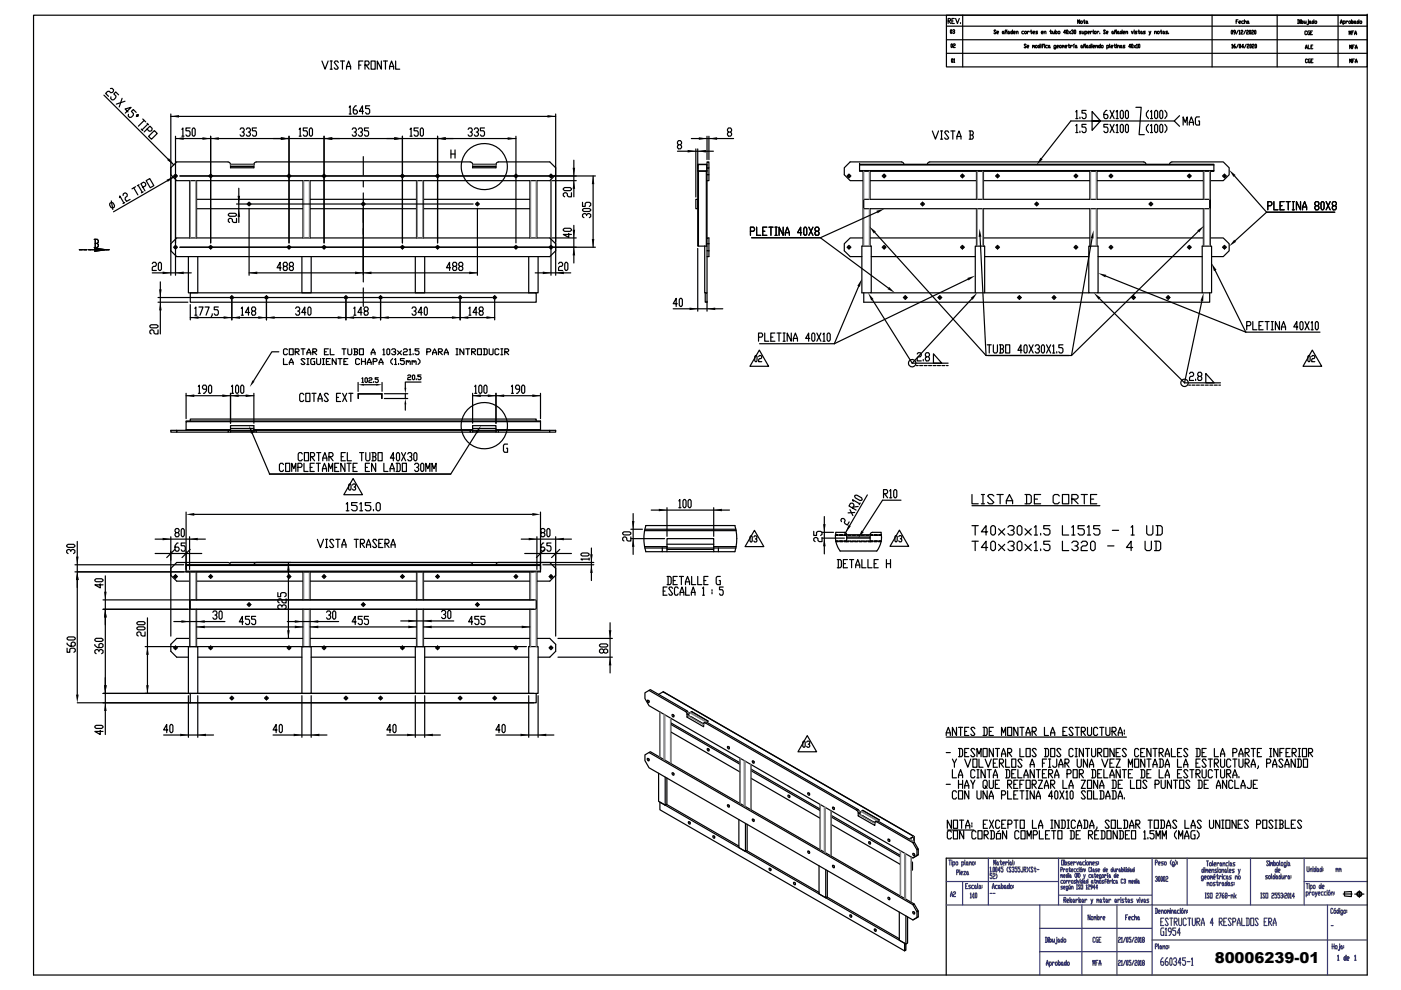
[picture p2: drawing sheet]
<svg xmlns="http://www.w3.org/2000/svg" width="297mm" height="210mm" viewBox="0 0 297 210" stroke-linecap="round" stroke-linejoin="round" font-family="sans-serif">
<defs><g id="words">
<text font-size="3.2" x="257.5" y="204.4">80006239-01</text>
</g></defs>
<g fill="none" stroke="#000" stroke-width=".25">
<path d="M7.1 3.2h282.8v203.6h-282.8zM23.4 18.8l.4-.1 .3 .4-.3 .5-.3 .1-.3-.3h-.4l-.4 .4 .6 .6M68.3 12.9l.6 1.8 .7-1.8M70 12.9h.4M70 14.7h.4M70.2 12.9v1.8M71.7 13.2l-.2-.3h-.4l-.2 .3 .8 1.2-.2 .3h-.4l-.2-.3M72.2 12.9h.8M72.6 12.9v1.8M73.5 14.7v-.6l.4-1.2 .4 1.2v.6M73.5 14.1h.8M76.1 13.8h.4"/>
<path d="M76.9 12.9h-.8v1.8M77.4 13.8h.6l.3-.3-.3-.6h-.6v1.8M77.6 13.8l.7 .9M78.7 12.9h.8v1.8h-.8zM80.9 12.9v1.8l-.9-1.8v1.8M81.3 12.9h.8M81.7 12.9v1.8M82.6 14.7v-.6l.4-1.2 .5 1.2v.6M82.6 14.1h.9M83.9 12.9v1.8h.9M200.7 5.6h89.2M200.7 8.4h89.2"/>
<path d="M200.7 11.3h89.2M200.7 3.2h89.2v11h-89.2zM201 4.5h.4l.1-.2-.1-.4h-.4v1.1M201.2 4.5l.3 .5M201.6 6.3l.2 .1-.1 .7-.2-.2zM201.7 9.3l.2 .1-.1 .7-.2-.1zM201.8 12.5l.2 .1-.1 .6-.2-.1zM201.8 4.5h.3M202 6.4l.3-.1 .1 .3-.2 .1M202.1 9.4l.1-.1 .3 .1-.1 .3-.3 .1v.3h.4M202.2 12.6l.1-.1v.7M202.2 13.2h.2"/>
<path d="M202.3 6.7v.4l-.3-.2M202.3 3.9h-.5v1.1h.5M202.6 3.9l.4 1.1 .4-1.1M203.6 4.8v.2M204.1 3.2v11M211.1 6.5l-.1-.1-.3 .1 .4 .5-.1 .2-.3-.2M211.3 6.9h.3v-.3l-.3 .2 .1 .4h.2M212.6 6.6l.2 .2-.1 .4-.2-.2zM212.8 7l.1 .2M213.1 6.9l.3-.3 .1 .6M213.1 6.6v.6M213.5 6.4l-.4 .1"/>
<path d="M213.8 6.6l.2 .2-.1 .4-.2-.2zM214 7l.1 .2M214.4 6.6l.3 .3-.2 .3-.2-.2zM214.7 6.4v.8M214.9 6.9h.3v-.3l-.3 .2 .1 .4h.2M215.5 6.9l.3-.3 .1 .6M215.5 6.6v.6M217 6.6l-.4 .2 .1 .4h.3M217.3 6.6l.3 .2-.1 .4-.3-.2zM217.6 9.5l-.2-.1-.3 .1 .5 .5-.2 .1-.3-.1M217.7 9.9h.3v-.3l-.3 .1v.3l.3 .1M217.8 6.6v.6"/>
<path d="M218.2 6.8l-.2-.2-.2 .3M218.4 6.6h.4M218.6 6.4v.6l.1 .2 .1-.2M218.9 9.7l.1-.1 .1 .3M218.9 9.6v.5M219 6.9h.3v-.3l-.3 .2 .1 .4h.2M219.1 9.7l.1-.1 .1 .1v.4M219.6 9.6l.3 .1-.1 .4-.3-.1zM220 6.6h-.3v.3l.3 .1-.1 .2h-.3M220.2 9.6l.3 .3-.2 .2-.2-.1zM220.5 9.4v.7M220.7 9.4v.1"/>
<path d="M220.7 9.6v.5M220.8 6.9h.3v-.3l-.3 .2 .1 .4h.2M220.9 9.7h.3M221.3 9.5l-.1-.1-.2 .1v.6M221.4 6.9l.3-.3 .1 .6M221.4 6.6v.6M221.5 9.4v.1M221.5 9.6v.5M222.1 9.6l-.4 .1 .1 .4h.3M222.4 9.6l.2 .1-.1 .4-.2-.1zM222.5 6.6h.4M222.6 10l.1 .1"/>
<path d="M222.8 6.4v.6v.2l.1-.2M223.1 6.6l.1 .6 .3-.3M223.5 6.6v.6M223.7 6.4v.8M223.9 10.1l-.4-.1 .1-.4 .3 .1v.6l-.1 .1-.3-.1M223.9 6.6l.2 .2-.1 .4-.3-.3zM224 9.9h.3v-.3l-.3 .1v.3l.3 .1M224.4 6.6l.3 .2-.1 .4-.3-.2zM224.7 9.6l.3 .1-.1 .4-.3-.1zM225.2 9.7l.1-.1 .1 .3M225.2 9.6v.5M225.4 9.7l.1-.1 .1 .1v.4"/>
<path d="M225.8 9.9h.3v-.3l-.3 .1 .1 .4h.2M225.9 6.9h-.4l.3-.5v.8M226.2 6.4l.2 .1-.1 .7-.2-.2zM226.4 9.6h.4M226.6 6.6l.4 .6M226.6 9.4v.6l.1 .1 .1-.1M227 9.6v.5M227 6.6l-.4 .6M227.2 6.5l.3-.1 .1 .2-.2 .2M227.4 9.7l-.2-.1-.2 .3M227.5 6.8v.4l-.3-.2M227.7 9.6v.5"/>
<path d="M227.8 9.4l-.2 .1M227.9 6.4l.2 .1-.1 .7-.2-.2zM228.1 9.6l.2 .1-.1 .4-.2-.1zM228.3 10l.1 .1M228.9 4.2v.8l-.4-.8v.8M229.2 4.5l.3 .1-.1 .4-.3-.1zM229.2 6.6l-.3 .2 .3 .1v.3h-.3M229.3 9.6l.2 .1-.1 .4-.2-.1zM229.4 6.6l.1 .6 .3-.3M229.5 10l.1 .1M229.7 4.5h.4M229.8 9.9l.2-.3 .1 .5"/>
<path d="M229.8 9.6v.5M229.8 6.6v.6M229.9 4.2v.7l.1 .1 .1-.1M230 6.8l.1-.2 .3 .2-.1 .4h-.3M230 6.6v.8M230.1 9.4l-.3 .1M230.4 4.5l.2 .1-.1 .4-.2-.1zM230.4 9.6l.2 .1-.1 .4-.2-.1zM230.6 4.9l.1 .1M230.6 6.9h.3v-.3l-.3 .2 .1 .4h.2M230.6 10l.1 .1M231 9.6l.3 .3-.2 .2-.2-.1z"/>
<path d="M231.2 6.6v.6M231.3 9.4v.7M231.5 9.4v.1M231.5 9.6v.5M231.6 6.8l-.2-.2-.2 .3M231.7 9.9h.3v-.3l-.3 .1 .1 .4h.2M231.8 6.4v.1M231.8 6.6v.6M232.1 6.6l.3 .2-.1 .4-.3-.2zM232.3 9.9l.3-.3 .1 .5M232.3 9.6v.5M232.6 6.6v.6"/>
<path d="M233 6.8l-.2-.2-.2 .3M233 9.6l.3 .3-.2 .2-.2-.1zM233.2 7v.2M233.3 9.4v.7M233.6 9.6l.3 .1-.1 .4-.3-.1zM234.4 6.5l-.3-.1-.1 .1 .4 .5-.1 .2-.3-.2M234.6 6.9h.2v-.3l-.2 .2 .1 .4h.1M234.7 9.7l.1-.1 .3 .1-.1 .4h-.3M234.7 9.6v.8M235.3 9.4l.1 .7M235.6 9.9h.3v-.3l-.3 .1v.3l.3 .1M235.8 6.6l.2 .2-.1 .4-.2-.2z"/>
<path d="M236 7l.1 .2M236.2 9.6h.3M236.3 6.9l.3-.3 .1 .6M236.3 6.6v.6M236.3 9.4v.6l.2 .1v-.1M236.7 6.4l-.4 .1M236.7 9.4v.1M236.7 9.6v.5M236.9 9.9l.3-.3 .1 .5M236.9 9.6v.5M237 6.6l.2 .2-.1 .4-.2-.2zM237.2 7l.1 .2"/>
<path d="M237.6 6.6l.3 .3-.2 .3-.2-.2zM237.6 9.6l.2 .1-.1 .4-.2-.1zM237.8 10l.1 .1M237.9 6.4v.8M238.1 6.9h.3v-.3l-.3 .2 .1 .4h.2M238.5 9.6h-.3v.3l.3 .1-.4 .1M238.7 6.9l.3-.3 .1 .6M238.7 6.6v.6M239.7 9.9h-.4l.3-.5v.7M239.9 6.6l.2 .6 .2-.6M240 9.4l.2 .1-.1 .6-.2-.1zM240.4 9.6l.4 .5"/>
<path d="M240.5 6.4v.1M240.5 6.6v.6M240.8 9.6l-.4 .5M241 9.5l.1-.1v.7M241 10.1h.2M241 6.6h-.3v.3l.3 .1v.2h-.3M241.3 6.6h.3M241.4 6.4v.6l.2 .2v-.2M241.5 9.4l.2 .1-.1 .6-.2-.1zM241.9 6.6l.2 .2-.1 .4-.1-.2zM242.1 7l.1 .2M242.8 6.6l-.4 .2 .4 .2-.4 .2"/>
<path d="M243.6 6.6l.2 .6M244 6.6l-.4 .8M244.8 6.9l.3-.3 .1 .6M244.8 6.6v.6M245.5 6.6l.3 .2-.1 .4-.3-.2zM246 6.6h.4M246.2 6.4v.6l.1 .2 .1-.2M246.7 6.6l.2 .2-.1 .4-.2-.2zM246.9 7l.1 .2M247.5 6.6h-.3v.3l.3 .1v.2h-.3M247.8 7v.2M257 3.2v11"/>
<path d="M261.2 6.4l.1 .2-.1 .6-.2-.1zM261.2 9.5l.1-.1v.8M261.2 10.2h.2M261.9 9.4l-.3 .3v.3l.3 .2v-.4h-.3M261.9 6.8l-.4-.1 .1-.3 .3 .2v.3l-.3 .3M262.1 4.6h.2M262.5 4.2h-.4v.8M262.5 6.4l-.4 .8M262.6 9.4l-.4 .8M262.7 4.7h.3v-.2l-.3 .1 .1 .4h.2M262.7 6.6l.1-.2v.8M262.7 7.2h.2"/>
<path d="M262.8 9.4l.2 .1v.7l-.2-.2zM263.1 6.6l.3-.2 .1 .3-.3 .1-.1 .4h.4M263.6 9.9h-.4l.3-.5v.8M263.7 4.5l-.5 .1 .2 .4h.3M263.8 4.7l.3-.2 .1 .5M263.8 4.2v.8M264.1 6.4l-.4 .8M264.2 9.4l-.4 .8M264.3 6.6l.1-.2 .3 .2-.4 .3v.3h.4M264.4 9.5l.1-.1 .3 .1-.1 .3-.3 .1v.3h.4M264.5 4.5l.2 .1-.1 .4-.2-.1zM264.7 4.9l.1 .1"/>
<path d="M265 6.4l.2 .2-.1 .6-.2-.1zM265.1 9.4l.2 .1-.1 .7-.2-.2zM265.4 6.6l.3-.2 .1 .3-.3 .1-.1 .4h.4M265.5 9.5l.1-.1 .3 .1-.1 .3-.3 .1v.3h.4M266.1 6.4l.2 .2-.1 .6-.2-.1zM266.2 9.4l.2 .1-.1 .7-.2-.2zM270.8 3.2v11M275.1 4.2l.4 .1v.6l-.4 .1M275.2 4.2v.8M275.7 4.2v.1M275.7 4.5v.5M275.9 4.2v.8"/>
<path d="M276.1 4.5l.2 .1-.1 .4-.3-.3zM276.5 4.5l.1 .5 .3-.3M276.8 10.3l.2-.7 .2 .7M276.8 10.1h.4M276.9 4.5v.5M277.1 6.7l-.1-.1-.3 .1v.5l.1 .2 .3-.2M277.2 12.6l-.1-.1-.3 .1v.6l.1 .1 .3-.1M277.4 9.6v.7h.3M277.4 4.5v.6l-.1 .1-.2-.1M277.4 4.2v.1M277.7 6.6l-.4 .1 .1 .7h.3l-.1-.5M277.7 4.5l.2 .1-.1 .4-.2-.1z"/>
<path d="M277.8 12.5l-.4 .1 .1 .7h.3l-.1-.4M277.9 6.9h.1M277.9 4.9l.1 .1M278 9.9h.2M278 12.9h.2M278.3 6.6h-.4v.8h.4M278.3 4.5l.3 .2-.2 .3-.2-.1zM278.3 9.6h-.3v.7h.3M278.4 12.5h-.4v.8h.4M278.6 4.2v.8M278.9 4.5l.3 .1-.1 .4-.3-.1zM283.7 3.2v11"/>
<path d="M284.2 5l.2-.8 .2 .8M284.2 4.7h.4M284.8 4.6l.1-.1 .3 .1-.1 .4h-.3M284.8 4.5v.7M285.4 4.5v.5M285.8 4.6l-.2-.1-.2 .2M286 7.4v-.8l.2 .5 .2-.5v.8M286.1 4.5l.3 .1-.1 .4-.3-.1zM286.2 13.3v-.8l.2 .5 .2-.5v.8M286.2 10.3v-.7l.2 .5 .2-.5v.7M286.6 4.2v.8M286.6 6.9h.2"/>
<path d="M286.7 4.5l.2 .1v.4l-.3-.3zM286.8 12.9h.2M286.8 9.9h.2M287 6.6h-.4v.8M287.1 12.5h-.3v.8M287.1 9.6h-.3v.7M287.2 7.4l.2-.8 .2 .8M287.2 7.1h.4M287.2 4.5l.2 .1-.1 .4-.2-.1zM287.3 13.3l.2-.8 .2 .8M287.3 10.3l.2-.7 .2 .7M287.3 13h.4"/>
<path d="M287.3 10.1h.4M287.4 4.9l.1 .1M287.8 4.5l.3 .2-.2 .3-.2-.1zM288.1 4.2v.8M288.4 4.5l.3 .1-.1 .4-.3-.1zM289.9 3.2h.1M22 20.2l14.9 14.8M25.1 20.1l-.6-.6-.4 .4 .5 .5-.1 .3-.4 .5h-.3l-.3-.3v-.4M25.9 20.9l-.6 1.8M26.5 21.5l-1.8 .6M27.1 23.7l-.6-.6 1.3-.3-1.2 1.2M28.4 39.8l.8 1.5"/>
<path d="M28.7 39.6l-.7 .5M28.9 23.8l-.6-.6-.4 .4 .4 .5v.4l-.4 .4h-.4l-.3-.3v-.4M29 24.3h.3v.4h-.4zM29.3 39.3l.9 1.5M29.5 39.2l-.4 .2M30 27.4l.3 .3M30.3 25.2l.6 .7M30.3 39.7l.6-.3v-.4l-.5-.4-.5 .4 .8 1.5M30.6 25.5l-1.3 1.3M31 38.3l.7-.4 .9 1.5-.7 .4zM31.2 26.1l.3 .4M31.2 27.4l.4 .4h.4l.2-.2 .1-.4-.5-.4-1.2 1.2"/>
<path d="M31.3 26.3l-1.2 1.2M31.5 28.9l1.2-1.2 .6 .6-1.2 1.2zM36.2 37.1l1.3 1.2h79.1l1.2-1.2M36.2 24.2v34.2M36.2 24.7h81.6M36.8 37.3h.2M37.2 37.2l-.1 .1M37.2 28.9v29.5M37.2 29.4h72.2M37.3 37.3l-.1 .2M37.5 37.2l-13.4 7.7M37.5 37.3h.1"/>
<path d="M38.1 37.3h88.1M38.6 27.4l.2-.3v1.8M38.6 28.9h.4M40.2 38.3v12.2M40.3 27.1h-.9v.6h.7l.2 .3v.6l-.2 .3h-.5l-.2-.3M41 27.1h.2l.2 .3v1.2l-.2 .3h-.2l-.3-.3v-1.2zM41.7 38.3v12.2M44.7 37.2l-.2 .1M44.7 28.9v22.6M44.8 37.3l-.1 .2M48.9 34.8l-.2-.3-.3-.1-10.9-.1-1.3 1.3M48.9 34.9h4.9"/>
<path d="M48.9 34.8h4.9M48.9 35.3h4.9M48.9 34.8v.8h4.9v-.8M50.6 39.9v7.3M50.9 27.4l.2-.3h.5l.2 .6-.2 .3h-.2M51.6 28l.2 .3-.2 .6h-.5l-.2-.3M52.2 27.4l.2-.3h.5l.2 .3v.3l-.2 .3h-.3M52.9 28l.2 .3v.3l-.2 .3h-.5l-.2-.3M53.8 34.8l.2-.3 .3-.2 45.4 .1 .4 .1 .1 .3M54.4 27.1h-.9v.6h.7l.2 .3v.6l-.2 .3h-.5l-.2-.3M61.3 37.2l-.1 .1M61.3 28.9v22.6"/>
<path d="M61.4 37.3l-.1 .2M63.4 27.4l.2-.3v1.8M63.4 28.9h.5M64.2 38.3v12.2M65.2 27.1h-.9v.6h.7l.2 .3v.6l-.2 .3h-.5l-.2-.3M65.7 38.3v12.2M65.8 27.1h.2l.3 .3v1.2l-.3 .3h-.2l-.2-.3v-1.2zM68.7 37.2l-.1 .1M68.7 28.9v22.6M68.8 37.3l-.1 .2M74 22.7l.3-.3v1.8M74 24.2h.5"/>
<path d="M74.7 27.4l.2-.3h.4l.2 .6-.2 .3h-.2M75.3 28l.2 .3-.2 .6h-.4l-.2-.3M75.5 22.4h-.2l-.4 .6v.9l.2 .3h.4l.3-.6-.3-.3h-.6M76 27.4l.2-.3h.4l.2 .6-.2 .3h-.2M76.6 28l.2 .3-.2 .6h-.4l-.2-.3M77 33.2v3.9M77 38.4v1.3M77.1 23.6h-.9l.7-1.2v1.8M78.1 27.1h-.8v.6h.6l.2 .3v.6l-.2 .3h-.4l-.2-.3M78.4 22.4h-.9v.6h.6l.3 .3v.6l-.3 .3h-.4l-.2-.3M85.3 37.2l-.1 .1M85.3 28.9v22.6"/>
<path d="M85.4 37.3l-.1 .2M86.9 27.4l.3-.3v1.8M86.9 28.9h.5M88.3 38.3v12.2M88.7 27.1h-.9v.6h.7l.2 .3v.6l-.2 .3h-.5l-.2-.3M89.3 27.1h.2l.3 .3v1.2l-.3 .3h-.2l-.2-.3v-1.2zM89.8 38.3v12.2M92.8 37.2l-.2 .1M92.8 28.9v22.6M92.9 37.3l-.1 .2M95.6 31.8v1.7M95.6 32.7h.9"/>
<path d="M96.5 31.8v1.7M99.3 27.4l.2-.3h.4l.2 .6-.2 .3h-.2M99.9 28l.2 .3-.2 .6h-.4l-.2-.3M100.2 34.9h5M100.2 34.8h5M100.2 35.3h5M100.2 34.8v.8h5v-.8M100.6 27.4l.2-.3h.4l.2 .3v.3l-.2 .3h-.2M101.2 28l.2 .3v.3l-.2 .3h-.4l-.2-.3M102.7 27.1h-.8v.6h.6l.2 .3v.6l-.2 .3h-.4l-.2-.3M105.2 34.8l.1-.3 .4-.1 10.9-.1 1.2 1.3M109.4 37.2l-.1 .1"/>
<path d="M109.4 28.9v22.6M109.5 37.3l-.1 .2M112.4 38.3v12.2M113.8 38.3v12.2M116.8 37.2l-.1 .1M116.8 36.9v.2M116.8 37.6v.1M116.8 38.2v20.2M116.9 37.3l-.1 .2M117.1 38.3h5.1M117.8 24.2v34.2M121.7 34v7.7"/>
<path d="M125.8 37.3v15.1M143.6 32.1h7.7M144.3 30.7l.2 .3v.3l-.2 .3h-.5l-.2-.6 .2-.3h.5l.2-.3v-.3l-.2-.3h-.5l-.2 .3 .2 .6M146.6 29.4h8.9M147.5 31.6v10.2M147.9 31.6v4.6l.2 .1M147.9 35l.2-.2h1.7l.1 .2M148 35v1.2M148 35h1.8M148.1 36.3v15.9h1.3M148.1 36.3h-.2v15.9h.2M148.1 36.3h1.8"/>
<path d="M149.8 36.2h-1.8M149.8 35v1.2M149.9 36.2l-.1 .1v15.9M149.9 35.6h.4v1.5h-.4zM149.9 35.6v-1.3h.4v1.3M149.9 28.9v5M149.9 37.1v13.4M150.3 28.9v5M150.3 37.1v1.2h-.4M154.9 28l.2 .6-.2 .3h-.4l-.3-.6 .3-.3h.4l.2-.3-.2-.6h-.4l-.3 .3 .3 .6M179.6 37.3h.1M180 37.2l-.1 .1"/>
<path d="M180 36.9v.2M180 37.6v.1M180.1 37.3l-.1 .2M180.3 37.3h.1M182.2 34.8h75.2v.2h-75.2zM182.2 34.8h.1M182.2 36.2h75.2v.1h-.8M182.2 35v1.2M182.2 36.2v.1h.8M184.5 36.3v6M184.5 38.3h22.5M187 37.3h.2"/>
<path d="M187.5 37.2l-.2 .1M187.5 36.9v.2M187.5 37.6v.1M187.6 37.3l-.1 .2M187.7 37.3h.2M191.6 34.8l-.1-.3-.3-.2h-10.9l-1.3 1.3v1.5l1.3 1.2h2.7M196.6 34.8l.2-.3 .3-.2 45.4 .1 .3 .1 .2 .3M197.7 27.8l.6 1.7 .7-1.7M199.4 27.8h.5M199.4 29.5h.5M199.6 27.8v1.7M201.1 28.1l-.2-.3h-.4l-.2 .3 .8 1.1-.2 .3h-.4l-.2-.3"/>
<path d="M201.6 27.8h.9M202 27.8v1.7M202.9 29.5v-.6l.4-1.1 .5 1.1v.6M202.9 28.9h.9M203.6 37.3h.2M204 37.2l-.1 .1M204 36.9v.2M204 37.6v.1M204.2 37.3l-.2 .2M204.3 37.3h.2M205.5 27.8h.6l.3 .3-.3 .5M205.7 27.8v1.7"/>
<path d="M205.7 28.6h.4l.3 .6-.3 .3h-.6M207 36.3h-24v15.9h1.7v9.9h-2v-9.9h.3M208.5 36.3v6M208.5 38.3h22.6M211.1 37.3h.1M211.5 37.2l-.1 .1M211.5 36.9v.2M211.5 37.6v.1M211.6 37.3l-.1 .2M211.8 37.3h.1M227.7 37.3h.2M228.1 23.7l.2-.3v1.8"/>
<path d="M228.1 26.7l.2-.3v1.7M228.1 25.2h.4M228.1 28.1h.4M228.1 37.2l-.1 .1M228.1 36.9v.2M228.1 37.6v.1M228.2 37.3l-.1 .2M228.4 37.3h.1M229 24.9v.3M229 27.8v.3M230.3 23.4h-.9v.6h.6l.3 .3v.6l-.3 .3h-.4l-.2-.3M230.3 26.4h-.9v.6h.6l.3 .2v.6l-.3 .3h-.4l-.2-.3"/>
<path d="M231.1 36.3h-24.1v6M231.5 23.7l1.8 2h-1.8v2l1.8-2h-1.8zM232.6 38.3h22.5M232.6 36.3h22.5M234.7 23.4h-.2l-.5 .6v.9l.3 .3h.4l.2-.3-.2-.6h-.7M234.9 26.4h-.9v.6h.7l.2 .2v.6l-.2 .3h-.4l-.3-.3M235.1 37.3h.2M235.4 23.4l.8 1.8M235.4 26.4l.8 1.7M235.5 37.2l-.1 .1M235.5 36.9v.2M235.5 37.6v.1"/>
<path d="M235.7 37.3l-.2 .2M235.8 37.3h.2M236.2 23.4l-.8 1.8M236.2 26.4l-.8 1.7M236.6 23.7l.3-.3v1.8M236.6 26.7l.3-.3v1.7M236.6 25.2h.5M236.6 28.1h.5M237.7 23.4h.3l.2 .3v1.2l-.2 .3h-.3l-.2-.3v-1.2zM237.7 26.4h.3l.2 .3v1.1l-.2 .3h-.3l-.2-.3v-1.1zM238.8 23.4h.2l.2 .3v1.2l-.2 .3h-.2l-.2-.3v-1.2zM238.8 26.4h.2l.2 .3v1.1l-.2 .3h-.2l-.2-.3v-1.1z"/>
<path d="M240.8 22.8h1.2l-.5 5.8h1.1M243.5 23.4l-.4 .6v.6l.4 .6M243.5 26.4l-.4 .6v.5l.4 .6M243.9 23.7l.3-.3v1.8M243.9 26.7l.3-.3v1.7M243.9 25.2h.5M243.9 28.1h.5M245 23.4h.2l.2 .3v1.2l-.2 .3h-.2l-.2-.3v-1.2zM245 26.4h.2l.2 .3v1.1l-.2 .3h-.2l-.2-.3v-1.1zM246.1 23.4h.2l.2 .3v1.2l-.2 .3h-.2l-.2-.3v-1.2zM246.1 26.4h.2l.2 .3v1.1l-.2 .3h-.2l-.2-.3v-1.1zM247 23.4l.4 .6v.6l-.4 .6"/>
<path d="M247 26.4l.4 .6v.5l-.4 .6M248 34.8l.1-.3 .4-.1 10.9-.1 1.2 1.3v1.5l-1.2 1.2h-2.8M249 25.7h-22l-6.2 7.9M250.1 24.5l-1.1 1.2 1.1 1.1M250.8 26.5v-1.7l.5 1.2 .4-1.2v1.7M251.7 37.3h.2M252.2 37.2l-.2 .1M252.2 26.5v-.5l.4-1.2 .4 1.2v.5M252.2 36.9v.2M252.2 37.6v.1M252.2 26h.8M252.3 37.3l-.1 .2"/>
<path d="M252.4 37.3h.2M254.3 24.8h-.6l-.3 .3v1.2l.3 .2h.6v-.8h-.2M257.4 35v1.2M259.2 37.3h.2M259.6 37.2l-.1 .1M259.6 36.9v.2M259.6 37.6v.1M259.7 37.3l-.1 .2M259.8 37.3h.2M261.7 37.3l6.8 7.7h14.5h-14.5l-6.6 6.1M16.8 53h1.6M18.7 53h2.5"/>
<path d="M20 50.8h.6l.2 .2-.2 .6M20.2 50.8v1.7M20.2 51.6h.4l.2 .6-.2 .3h-.6M21.5 53h1.6M23.3 43.1l.4-.2 .3 .2 .3 .5-.1 .3-.3 .2-.4-.1-.3-.5zM23.6 42.6l.3 1.8M25.3 41.9l.1-.3 .9 1.5M26.1 41.5v-.4l.4-.2 .5 .4-.1 .3-.3 .3-.1 .3 .3 .5 .8-.4M26.4 43l-.3 .2M30.4 40.7l-.4 .2M32.3 55.9l.2-.3h.4l.2 .3-.2 .6h-.4l-.2 .3v.6h.8M32.3 57.9h8.3"/>
<path d="M33.8 55.6h.2l.2 .3v1.2l-.2 .3h-.2l-.2-.3v-1.2zM34 59.8v11M36.2 53.2l1.3 1.2h79.1l1.2-1.2M36.2 51.7l1.3-1.2h79.1l1.2 1.2M36.8 52.4h.2M37.2 52.3l-.1 .1M37.3 52.4l-.1 .2M37.5 52.4h.1M38.1 52.4h88.1M39.9 54.4v7.7h2v-7.7M41.7 44.3h22.5M41.7 42.3h22.5"/>
<path d="M44.7 52.3l-.2 .1M44.7 52v.2M44.7 52.7v.2M44.8 52.4l-.1 .2M48.4 45.5l.3-.3h1.1l.3 .3v.2l-.3 .2h-1.1l-.3-.2zM50.1 46.3v.9h-.5l-.3-.2v-.5l-.3-.2-.6 .2v.5l.3 .2M50.1 43.3h50.2M52.8 43.1l-.1 .2M52.8 57.9h48.4M52.8 42.8v.2M52.8 43.5v.2M52.8 44.2v14.2"/>
<path d="M52.9 43.3l-.1 .1M59.6 56.8h-.9l.7-1.2v1.8M60.3 56.5l-.3-.6 .3-.3h.4l.2 .6-.2 .3h-.4l-.3 .3 .3 .6h.4l.2-.3-.2-.6M61.3 52.3l-.1 .1M61.3 52v.2M61.3 52.7v.2M61.4 52.4l-.1 .2M61.6 56.5l-.3-.3v-.3l.3-.3h.4l.2 .6-.2 .3h-.4l-.3 .3v.3l.3 .3h.4l.2-.3-.2-.6M64 54.4v7.7h2v-7.7M65.7 42.3h22.6M65.7 44.3h22.6M68.7 52.3l-.1 .1"/>
<path d="M68.7 52v.2M68.7 52.7v.2M68.8 52.4l-.1 .2M77 43.1l-.1 .2M77 40.9v17.5M77 58.6v1.2M77.1 43.3l-.1 .1M85.3 52.3l-.1 .1M85.3 52v.2M85.3 52.7v.2M85.4 52.4l-.1 .2M88.1 54.4v7.7h1.9v-7.7"/>
<path d="M89.8 44.3h22.6M89.8 42.3h22.6M92.8 52.3l-.2 .1M92.8 52v.2M92.8 52.7v.2M92.9 52.4l-.1 .2M95.5 56.8h-.8l.6-1.2v1.8M96.2 56.5l-.2-.6 .2-.3h.4l.2 .6-.2 .3h-.4l-.2 .3 .2 .6h.4l.2-.3-.2-.6M97.5 56.5l-.2-.3v-.3l.2-.3h.4l.2 .6-.2 .3h-.4l-.2 .3v.3l.2 .3h.4l.2-.3-.2-.6M100.8 43.3h.2M101.2 43.1l-.1 .2M101.2 42.8v.2"/>
<path d="M101.2 43.5v.2M101.2 44.2v14.2M101.3 43.3l-.1 .1M101.5 43.3h.1M109.4 52.3l-.1 .1M109.4 52v.2M109.4 52.7v.2M109.5 52.4l-.1 .2M113.5 57.9h7.5M114.1 54.4v7.7h-2v-7.7M116.8 52.3l-.1 .1M116.9 52.4l-.1 .2"/>
<path d="M117.1 50.5h5.1M118.4 55.9l.3-.3h.4l.2 .3-.2 .6h-.4l-.3 .3v.6h.9M119.4 40l.3-.2h1.2l.3 .2v.2l-.3 .2h-1.2l-.3-.2zM119.4 48.6l.3-.2h1.2l.3 .2v.3l-.3 .2h-1.2l-.3-.2zM120 55.6h.2l.2 .3v1.2l-.2 .3h-.2l-.3-.3v-1.2zM120.6 49.5v.9l-1.2-.7h1.8M121.2 40.9v.8h-.6l-.3-.2v-.4l-.3-.2-.6 .2v.4l.3 .2M121.7 47.8v8M123.5 44.4l.3-.2h1.1l.3 .2v.2l-.3 .3h-1.1l-.3-.3zM123.5 42.9v.9h.6v-.7l.3-.2h.5l.3 .2v.5l-.3 .2M124.4 45.5l.3-.2 .5 .2v.5l-.3 .2M124.4 45.7v-.2l-.3-.2-.6 .2v.5l.3 .2"/>
<path d="M147.5 42.3h.4v2h-.4zM147.9 52.7v13.3M149.4 52.2h.5M149.4 52.2v9.9h.5v2h-.4v-2M149.9 51.7v1.5h.4M149.9 51.7v-1.2h.4v3.9h-.4v-1.2M149.9 51.7h.4M149.9 54.4v7.7M159.1 49.1h.7l.2-.3-.2-.6h-.7v1.7M160.4 48.2v1.7h.9M161.7 49.1h.5M162.6 48.2h-.9v1.7h.9"/>
<path d="M163 48.2h.9M163.4 48.2v1.7M164.3 49.9h.5M164.3 48.2h.5M164.5 48.2v1.7M166.1 48.2v1.7l-.9-1.7v1.7M166.5 49.9v-.6l.4-1.1 .5 1.1v.6M166.5 49.3h.9M170 49.3h-.9l.7-1.1v1.7M170.6 48.2h.2l.2 .3v1.1l-.2 .3h-.2l-.2-.3v-1.1zM171.5 48.2l.9 1.7M172.4 48.2l-.9 1.7"/>
<path d="M173 49.1l-.2-.3v-.3l.2-.3h.4l.3 .6-.3 .3h-.4l-.2 .2v.3l.2 .3h.4l.3-.3-.3-.5M179.6 52.4h.1M180 52.3l-.1 .1M180 52v.2M180 52.7v.2M180.1 52.4l-.1 .2M180.3 52.4h.1M183 50.5h-2.7l-1.3 1.2v1.5l1.3 1.2h2.4M183.1 42.3h73.4v2h-73.4zM184.5 50.5h22.5M184.5 44.3v7.9M184.7 54.4h22.1"/>
<path d="M185.5 49.3l23.6 26.1-1.3-25.2M185.9 45l-12 5.4h-14.5h14.5l14.4 10.7M187 52.4h.2M187.5 52.3l-.2 .1M187.5 52v.2M187.5 52.7v.2M187.6 52.4l-.1 .2M187.7 52.4h.2M195.2 43.3h.1M195.6 43.1l-.1 .2M195.6 42.8v.2M195.6 43.5v.2"/>
<path d="M195.7 43.3l-.1 .1M195.9 43.3h.1M203.6 52.4h.2M204 52.3l-.1 .1M204 52v.2M204 52.7v.2M204.2 52.4l-.2 .2M204.3 52.4h.2M205.2 59.2l-28.3 13.7 5.2-12.2M207 44.3v7.9h1.8v9.9h-2v-9.9h.2M208.5 50.5h22.6M208.5 44.3v7.9"/>
<path d="M208.8 54.4h22M211.1 52.4h.1M211.5 52.3l-.1 .1M211.5 52v.2M211.5 52.7v.2M211.6 52.4l-.1 .2M211.8 52.4h.1M219.4 43.3h.2M219.8 43.1l-.1 .2M219.8 42.8v.2M219.8 43.5v.2M219.9 43.3l-.1 .1"/>
<path d="M220 43.3h.2M227.7 52.4h.2M228.1 52.3l-.1 .1M228.1 52v.2M228.1 52.7v.2M228.2 52.4l-.1 .2M228.4 52.4h.1M231.1 52.2h-.3v9.9h2v-9.9h-.2M231.1 42.3v-6h1.5v6M231.1 44.3v7.9h1.5v-7.9M232.6 50.5h22.5M232.8 54.4h22.1"/>
<path d="M235.1 52.4h.2M235.5 52.3l-.1 .1M235.5 52v.2M235.5 52.7v.2M235.7 52.4l-.2 .2M235.8 52.4h.2M243.6 43.3h.2M244 43.1l-.1 .2M244 42.8v.2M244 43.5v.2M244.1 43.3l-.1 .1M244.3 43.3h.1"/>
<path d="M251.7 52.4h.2M252.2 52.3l-.2 .1M252.2 52v.2M252.2 52.7v.2M252.3 52.4l-.1 .2M252.4 52.4h.2M254 49.1l-26.8 26.3 4.3-24.9M255.1 52.2h-.2v9.9h2v-9.9h-.3M255.1 42.3v-6h1.5v15.9h-1.5v-7.9M256.6 50.5h2.8l1.2 1.2v1.5l-1.2 1.2h-2.5M257.6 57.4l6.5 13-29.7-11.8M259.2 52.4h.2"/>
<path d="M259.6 52.3l-.1 .1M259.6 52v.2M259.6 52.7v.2M259.7 52.4l-.1 .2M259.8 52.4h.2M268.8 43.6h.6l.3-.3v-.3l-.3-.2h-.6v1.7M270.1 42.8v1.7h.9M271.4 43.6h.4M272.3 42.8h-.9v1.7h.9M272.7 42.8h.9M273.1 42.8v1.7M274 44.5h.4"/>
<path d="M274 42.8h.4M274.2 42.8v1.7M275.7 42.8v1.7l-.8-1.7v1.7M276.2 44.5v-.6l.4-1.1 .4 1.1v.6M276.2 43.9h.8M279.4 43.6l.2 .6-.2 .3h-.4l-.2-.3v-.3l.2-.3h.4l.2-.3-.2-.5h-.4l-.2 .2v.3l.2 .3M280.3 42.8h.2l.2 .2v1.2l-.2 .3h-.2l-.2-.3v-1.2zM281.2 42.8l.8 1.7M282 42.8l-.8 1.7M283.1 43.6l.2 .3v.3l-.2 .3h-.4l-.2-.6 .2-.3h.4l.2-.3v-.3l-.2-.2h-.4l-.2 .2 .2 .6M31.8 69.1l.2-.2h1.2l.3 .2v.2l-.3 .2h-1.2l-.2-.2zM33.5 63.1h70.9"/>
<path d="M33.5 64.1h6.3M33.5 70v.8h-.6l-.3-.2v-.4l-.3-.2h-.3l-.2 .2v.4l.2 .2M40.3 62.1h73.4v2h-73.4zM40.3 64.6v3.2M40.3 67.4h64.6M41.3 65.4l.2-.3v1.8M41.3 66.9h.4M42.2 65.1h.9l-.7 1.8M43.5 65.1h.8l-.6 1.8M45 66.6l-.2 .5M46.3 65.1h-.9v.6h.7l.2 .3v.6l-.2 .3h-.4l-.3-.3M49.1 63l-.1 .1"/>
<path d="M49.1 62.7v.2M49.1 63.4v.1M49.1 63.6v4.2M49.3 63.1l-.2 .1M51.2 65.4l.2-.3v1.8M51.2 66.9h.4M52.9 66.3h-.9l.7-1.2v1.8M53.6 66l-.3-.6 .3-.3h.4l.2 .6-.2 .3h-.4l-.3 .3 .3 .6h.4l.2-.3-.2-.6M56.5 63l-.1 .1M56.5 62.7v.2M56.5 63.4v.1M56.5 63.6v4.2"/>
<path d="M56.6 63.1l-.1 .1M59.1 74.6h-1.5l-3.9 6.2M60.1 76.1v1.2h.8M60.9 74.2l-.2-.2h-.4l-.2 .2v.8l.2 .2h.4l.2-.2M61.3 74h.9v1.2h-.9zM61.3 77.3v-.4l.5-.8 .4 .8v.4M61.3 76.9h.9M62.6 74.6h.6l.2-.4-.2-.2h-.6v1.2M62.7 65.4l.2-.3h.4l.2 .6-.2 .3h-.2M62.8 74.6l.6 .6M63.3 66l.2 .3-.2 .6h-.4l-.2-.3M63.8 74h.9"/>
<path d="M64.2 74v1.2M64.7 76.3l-.2-.2h-.5l-.2 .2 .9 .8-.2 .2h-.5l-.2-.2M64.8 66.3h-.8l.6-1.2v1.8M65.1 75.2v-.4l.4-.8 .4 .8v.4M65.1 74.8h.8M65.1 76.1h.4M65.1 77.3h.4M65.3 76.1v1.2M65.5 65.1h.2l.2 .3v1.2l-.2 .3h-.2l-.2-.3v-1.2zM66.3 74.6h.6l.2-.4-.2-.2h-.6v1.2M66.5 74.6l.6 .6M66.7 76.1h-.6l-.2 .2v.8l.2 .2h.6v-.6h-.2"/>
<path d="M67.1 76.1v1l.2 .2h.5l.2-.2v-1M68.4 76.1h.4M68.4 77.3h.4M68.6 76.1v1.2M68.8 74.6h.4M69.2 76.7h.4M69.6 74h-.8v1.2h.8M70 74v1.2h.8M70 76.1h-.8v1.2h.8M71.3 76.1v1.2l-.9-1.2v1.2M71.7 76.1h.8M72.1 76.1v1.2"/>
<path d="M72.5 74h.8M72.9 74v1.2M72.9 76.7h.4M73.3 63l-.1 .1M73.3 62.7v.2M73.3 63.4v.1M73.3 63.6v4.2M73.5 63.1l-.2 .1M73.7 74v1l.3 .2h.4l.2-.2v-1M73.7 76.1h-.8v1.2h.8M75 74h.6l.2 .2-.2 .4M75 65.4l.2-.3v1.8"/>
<path d="M75 66.9h.5M75.2 74v1.2M75.2 74.6h.4l.2 .4-.2 .2h-.6M76.2 74h.8v1.2h-.8zM76.2 76.3l-.2-.2h-.4l-.2 .2v.8l.2 .2h.4l.2-.2M76.6 76.7h.9M76.6 76.1v1.2M76.8 66.3h-.9l.6-1.2v1.8M77 61.1v3.9M77.4 66l-.2-.6 .2-.3h.4l.3 .6-.3 .3h-.4l-.2 .3 .2 .6h.4l.3-.3-.3-.6M77.5 76.1v1.2M77.9 77.3v-.4l.4-.8 .4 .8v.4"/>
<path d="M77.9 76.9h.8M78.7 75.2v-.4l.4-.8 .4 .8v.4M78.7 74.8h.8M79.1 76.7h.6l.2-.4-.2-.2h-.6v1.2M80.4 77.3v-.4l.4-.8 .4 .8v.4M80.4 76.9h.8M80.7 63l-.1 .1M80.7 62.7v.2M80.7 63.4v.1M80.7 63.6v4.2M80.8 63.1l-.1 .1M81.2 74.2l.2-.2v1.2"/>
<path d="M81.2 75.2h.4M82.2 74l.4 .2v.8l-.2 .2-.4-.2v-.8zM83 74.2l.2-.2h.5l.2 .2v.2l-.4 .2M83.2 76.1l-.4 .4v.4l.4 .4M83.7 74.6l.2 .2-.2 .4h-.5l-.2-.2M83.7 76.3l.2-.2v1.2M83.7 77.3h.4M84.3 74.4l.8 .8M84.5 77.1v.2M85.1 74.4l-.8 .8M85.5 74.2l.2-.2h.4l.3 .2-.3 .4h-.4l-.2 .2v.4h.9M85.7 76.1h-.8v.4h.6l.2 .2v.4l-.2 .2h-.4l-.2-.2"/>
<path d="M86.1 76.7l.3-.2 .2 .4M86.1 76.5v.8M86.4 79.7l.2-.2 .5 .2-.2 .3-.5 .2v.3h.7M86.6 76.7l.2-.2 .2 .2v.6M86.8 74.2l.2-.2v1.2M86.8 75.2h.4M87.4 65.4l.2-.3h.4l.2 .3v.3l-.2 .3h-.2M87.4 76.7l.2-.2 .2 .4M87.4 76.5v.8M87.6 79.5l.3 .2v.7l-.1 .1-.4-.1v-.7zM87.6 75v.2M87.8 76.7l.2-.2 .2 .2v.6"/>
<path d="M88 66l.2 .3-.2 .6h-.4l-.2-.3M88.6 76.1l.4 .4v.4l-.4 .4M88.8 74h-.8v.4h.6l.2 .2v.4l-.2 .2h-.4l-.2-.2M89.3 79.5h-.7v.4h.5l.2 .1-.2 .5h-.3l-.2-.1M89.5 66.3h-.9l.7-1.2v1.8M90.2 65.1h.2l.2 .3v1.2l-.2 .3h-.2l-.2-.3v-1.2zM90.5 74.6h.6l.2-.4-.2-.2h-.6v1.2M91.7 75.2v-.4l.4-.8 .5 .8v.4M91.7 74.8h.9M93 74.6h.6l.2-.4-.2-.2h-.6v1.2M93.2 74.6l.6 .6M94.2 75.2v-.4l.4-.8 .4 .8v.4"/>
<path d="M94.2 74.8h.8M96.7 74h.4M96.7 75.2h.4M96.9 74v1.2M97.6 63l-.2 .1M97.6 62.7v.2M97.6 63.4v.1M97.6 63.6v4.2M97.7 63.1l-.1 .1M98.3 74v1.2l-.8-1.2v1.2M98.7 74h.9M99.2 74v1.2"/>
<path d="M99.4 65.4l.2-.3v1.8M99.4 66.9h.4M100 74.6h.6l.2-.4-.2-.2h-.6v1.2M100.2 74.6l.6 .6M101.2 66.3h-.9l.6-1.2v1.8M101.2 74h.9v1.2h-.9zM101.8 66l-.2-.6 .2-.3h.4l.2 .6-.2 .3h-.4l-.2 .3 .2 .6h.4l.2-.3-.2-.6M102.5 74h.6l.2 .2v.8l-.2 .2h-.6M102.7 74v1.2M103.7 74v1l.2 .2h.4l.2-.2v-1M104.5 63.1h.1M104.9 63l-.1 .1"/>
<path d="M104.9 62.7v.2M104.9 63.4v.1M104.9 63.6v4.2M105 63.1l-.1 .1M105.1 63.1h.2M105.8 74.2l-.2-.2h-.4l-.3 .2v.8l.3 .2h.4l.2-.2M106.2 74h.4M106.2 75.2h.4M106.4 74v1.2M107 74.6h.6l.2-.4-.2-.2h-.6v1.2M107.2 74.6l.6 .6M142.7 65.5h10.5"/>
<path d="M143.6 64.4h-.9l.7-1.1v1.7M144.2 63.3h.3l.2 .2v1.2l-.2 .3h-.3l-.2-.3v-1.2zM149.9 63.9v2.1M160.2 75.4l.3 .2v.9l-.1 .2-.4-.2v-.9zM160.8 71.5h.7l.2-.3-.2-.6h-.7v1.8M160.8 75.6l.2-.2h.3l.2 .2-.2 .5h-.3l-.2 .2v.4h.7M161 74.3l2 3.4h-4zM161 72.9h15.9zM162.1 70.6v1.8h.9M163.4 71.5h.5M164.3 70.6h-.9v1.8h.9M164.7 70.6h.9"/>
<path d="M165.2 70.6v1.8M166 72.4h.5M166 70.6h.5M166.2 70.6v1.8M167.8 70.6v1.8l-.9-1.8v1.8M168.2 72.4v-.6l.4-1.2 .5 1.2v.6M168.2 71.8h.9M171.7 71.8h-.9l.7-1.2v1.8M172.3 70.6h.3l.2 .3v1.2l-.2 .3h-.3l-.2-.3v-1.2zM173.2 70.6l.9 1.8M174.1 70.6l-.9 1.8M174.5 70.9l.2-.3v1.8"/>
<path d="M174.5 72.4h.4M175.6 70.6h.2l.2 .3v1.2l-.2 .3h-.2l-.2-.3v-1.2zM184.7 62.1h22.1M185 63.6l8.4 13.4M191.5 63.1h.2M191.9 63l-.1 .1M191.9 62.7v.2M191.9 63.4v.1M192 63.1l-.1 .1M192.2 63.1h.2M193.4 77h7.6M194.3 77.5h.4"/>
<path d="M194.5 75.1l.2-.3h.4l.2 .3-.2 .6h-.4l-.2 .3v.5h.8M195 77.5h.6M195.7 76.2v.3M195.9 77.5h.7M196.8 75.7l.3 .5-.3 .3h-.4l-.2-.5 .2-.3h.4l.3-.3-.3-.6h-.4l-.2 .3 .2 .6M196.9 77.5h.6M197.8 77.5h.7M197.9 75l1.8 2h-1.8zM198.8 77.5h.6M198.8 63.1h.2M199.3 63l-.1 .1M199.3 62.7v.2"/>
<path d="M199.3 63.4v.1M199.4 63.1l-.1 .1M199.5 63.1h.2M199.7 77.5h.6M200.7 77.5h.3M206 63.4l-12.6 13.6M208.8 62.1h22M209.1 75.4h17.5zM209.3 73.1h.9M209.5 75.4h17.7zM209.7 73.1v1.8M210.6 73.1v1.5l.2 .3h.4l.3-.3v-1.5"/>
<path d="M211.9 73.1h.7l.2 .3-.2 .6M212.1 73.1v1.8M212.1 74h.5l.2 .6-.2 .3h-.7M213.2 73.1h.9v1.8h-.9zM215.7 63.1h.2M216.1 63l-.1 .1M216.1 62.7v.2M216.1 63.4v.1M216.3 63.1l-.2 .1M216.4 63.1h.2M216.7 74.3h-.9l.7-1.2v1.8M217.3 73.1h.3l.2 .3v1.2l-.2 .3h-.3l-.2-.3v-1.2z"/>
<path d="M218.2 73.1l.9 1.8M219.1 73.1l-.9 1.8M219.5 73.4l.2-.3h.5l.2 .6-.2 .3h-.3M220.2 74l.2 .3-.2 .6h-.5l-.2-.3M221 73.1h.2l.2 .3v1.2l-.2 .3h-.2l-.2-.3v-1.2zM221.9 73.1l.9 1.8M222.8 73.1l-.9 1.8M223.1 63.1h.1M223.2 73.4l.2-.3v1.8M223.2 74.9h.4M223.5 63l-.1 .1M223.5 62.7v.2"/>
<path d="M223.5 63.4v.1M223.6 63.1l-.1 .1M223.7 63.1h.2M224 74.6v.3M225.4 73.1h-.9v.6h.6l.3 .3v.6l-.3 .3h-.4l-.2-.3M232.8 62.1h22.1M233.1 63.3l18 17.9M239.9 63.1h.2M240.3 63l-.1 .1M240.3 62.7v.2M240.3 63.4v.1M240.5 63.1l-.2 .1"/>
<path d="M240.6 63.1h.1M247.2 63.1h.2M247.7 63l-.2 .1M247.7 62.7v.2M247.7 63.4v.1M247.8 63.1l-.1 .1M247.9 63.1h.2M252.2 79.3l.2-.3h.5l.2 .3-.2 .5h-.5l-.2 .3v.6h.9M254.1 79.8l-.2-.5 .2-.3h.5l.2 .6-.2 .2h-.5l-.2 .3 .2 .6h.5l.2-.3-.2-.6M254.8 63.8l-3.7 17.4M255.7 79.2l1.7 2h-1.7zM256.5 62.1v2h-73.4v-2"/>
<path d="M264.1 70.4h15.8zM264.3 69.1h.7l.2-.3-.2-.6h-.7v1.7M265.6 68.2v1.7h.9M266.9 69.1h.5M267.8 68.2h-.9v1.7h.9M268.2 68.2h.9M268.7 68.2v1.7M269.5 69.9h.5M269.5 68.2h.5M269.7 68.2v1.7M271.3 68.2v1.7l-.9-1.7v1.7M271.7 69.9v-.6l.4-1.1 .5 1.1v.6"/>
<path d="M271.7 69.3h.9M275.2 69.3h-.9l.7-1.1v1.7M275.8 68.2h.2l.3 .3v1.1l-.3 .3h-.2l-.2-.3v-1.1zM276.7 68.2l.9 1.7M277.5 75.4l.3 .2v.9l-.2 .2-.3-.2v-.9zM277.6 68.2l-.9 1.7M278 68.5l.2-.3v1.7M278 69.9h.4M278.1 75.6l.2-.2h.3l.2 .2-.2 .5h-.3l-.2 .2v.4h.7M278.2 74.3l2 3.4h-3.9zM279.1 68.2h.2l.2 .3v1.1l-.2 .3h-.2l-.2-.3v-1.1zM37.5 91.3v.4h10.9"/>
<path d="M39.5 89.4v-.1h75.1v2M39.5 83.4v5.4M39.5 91.1v.2M39.5 83.9h14.3M40.3 89.3v-.4h73.4v.4M42.1 82l.2-.3v1.7M42.1 83.4h.4M43.8 82.6h-.7l-.2-.3 .2-.6h.5l.2 .3v.9l-.5 .5h-.2M44.4 81.7h.3l.2 .3v1.1l-.2 .3h-.3l-.2-.3v-1.1zM48.4 91.3h-12.2v.4h1.3M48.4 91.3h.5v.4h-.5zM48.9 83.4v6.4"/>
<path d="M48.9 91.4h4.9M48.9 90.3h4.9v1h-4.9zM48.9 90.9h4.9M48.9 91.7h4.9M49.1 82l.2-.3v1.7M49.1 83.4h.4M50.2 81.7h.2l.2 .3v1.1l-.2 .3h-.2l-.2-.3v-1.1zM51.2 81.7h.3l.2 .3v1.1l-.2 .3h-.3l-.2-.3v-1.1zM53.5 91.9l3.7 8.6M53.8 91.3h.5v.4h-.5zM53.8 83.4v6.4M53.8 91.1h46.4"/>
<path d="M54.3 91.3h51.4M60.1 98.5l-.2-.2h-.4l-.3 .2v1.2l.3 .3h.4l.2-.3M60.6 98.3h.8v1.7h-.8zM61.8 100v-1.7l.5 1.1 .4-1.1v1.7M63.2 99.1h.6l.2-.3-.2-.5h-.6v1.7M64.1 96.3l-.2-.3h-.5l-.2 .3v1.2l.2 .2h.5l.2-.2M64.4 83.7l-.2-.3h-.4l-.3 .3v1.2l.3 .3h.4l.2-.3M64.5 98.3v1.7h.8M64.5 96h.9v1.7h-.9zM64.8 83.4h.9v1.8h-.9zM65.8 99.1h.4M65.8 96.9h.7l.2-.3-.2-.6h-.7v1.7"/>
<path d="M66 96.9l.7 .8M66.1 83.4h.9M66.6 83.4v1.8M66.6 98.3h-.8v1.7h.8M67.1 98.3h.8M67.1 96h.9M67.4 85.2v-.6l.5-1.2 .4 1.2v.6M67.4 84.6h.9M67.5 98.3v1.7M67.6 96v1.7M68.4 100v-.6l.4-1.1 .4 1.1v.6M68.4 99.4h.8"/>
<path d="M68.4 97.7v-.5l.5-1.2 .4 1.2v.5M68.4 97.2h.9M69.6 83.7l-.2-.3h-.4l-.3 .3 .9 1.2-.2 .3h-.4l-.3-.3M69.7 100v-1.7l.4 1.1 .4-1.1v1.7M69.7 96.9h.7l.2-.3v-.3l-.2-.3h-.7v1.7M70 96.9l.6 .8M71 99.1h.4M71.4 84.3h.4M71.8 98.3h-.8v1.7h.8M72.2 83.4h-.8v1.8h.8M72.3 96.9h.5M72.6 83.4l.9 1.8"/>
<path d="M73.1 98.3v1.7l-.8-1.7v1.7M73.2 96h-.9v1.7h.9M73.5 83.4l-.9 1.8M73.6 98.3h.8M73.6 96v1.7h.9M74 83.4h.8M74 98.3v1.7M74.4 83.4v1.8M74.9 99.1h.4M75.7 98.3h-.8v1.7h.8M75.9 84.5v-1h5.1v1M75.9 81.1v1.9"/>
<path d="M76 84.5v-.9h4.9v.9M76.2 96h.9M76.7 96v1.7M76.7 80.3l.2-.2v1M76.7 81.1h.3M77.2 81.6h2.6M77.5 99.1h.4M77.6 80.1l.3 .2v.6l-.2 .2-.3-.2v-.6zM77.6 96v1.5l.2 .2h.4l.2-.2v-1.5M78.2 80.3l.2-.2h.3l.2 .2-.2 .3h-.3l-.2 .2v.3h.7M78.3 98.3h-.8v1.7h.8M78.8 96h.7l.2 .3-.2 .6"/>
<path d="M79.1 96v1.7M79.1 96.9h.4l.2 .6-.2 .2h-.7M79.2 80.9v.2M79.7 98.3v1.7l-.9-1.7v1.7M80.2 96h.8v1.7h-.8zM80.2 80.1h-.7v.3h.5l.2 .2v.3l-.2 .2h-.3l-.2-.2M81 81.1v1.9M81.4 98.3v1.7h.9M81.5 83.5h4.9M81.5 84.5h4.9M82.7 100v-.6l.4-1.1 .5 1.1v.6M82.7 99.4h.9"/>
<path d="M83.6 97.2h-.8l.6-1.2v1.7M84 98.3h.6l.3 .2v1.2l-.3 .3h-.6M84.2 98.3v1.7M84.3 96h.2l.2 .3v1.2l-.2 .2h-.2l-.2-.2v-1.2zM85.1 96l.9 1.7M85.3 98.3h.9v1.7h-.9zM85.9 83.5v1M85.9 85.8v1.2M86 96l-.9 1.7M86.4 96.3l.3-.3h.4l.2 .6-.2 .3h-.2M87.1 96.9l.2 .3-.2 .5h-.4l-.3-.2M87.9 98.5l.2-.2h.4l.3 .2v.3l-.3 .3h-.2"/>
<path d="M88 96h.2l.2 .3v1.2l-.2 .2h-.2l-.3-.2v-1.2zM88.3 80.4v.1M88.5 99.1l.3 .3v.3l-.3 .3h-.4l-.2-.3M89.3 81h-3.4v1.3M89.4 98.3h.2l.3 .2v1.2l-.3 .3h-.2l-.2-.3v-1.2zM90.3 100v-1.7l.4 1.1 .4-1.1v1.7M91.6 100v-1.7l.4 1.1 .5-1.1v1.7M99.7 91.3v.4h-45.4M100.2 83.4v6.4M100.2 91.4h5M100.2 83.9h14.4M100.2 90.9h5"/>
<path d="M100.2 91.7h5M100.6 82l.3-.3v1.7M100.6 83.4h.5M101.1 91.7l-5.5 8.8h-38.5M101.7 81.7h.3l.2 .3v1.1l-.2 .3h-.3l-.2-.3v-1.1zM102.8 81.7h.2l.3 .3v1.1l-.3 .3h-.2l-.2-.3v-1.1zM105.2 91.1v.6h.5M105.2 83.4v6.4M105.7 91.3h10.9v.4h-10.9zM107.6 94.2h-.6l-.3 .3v1.1l.3 .3h.6v-.8h-.2M108.4 82l.2-.3v1.7M108.4 83.4h.5"/>
<path d="M110.2 82.6h-.7l-.2-.3 .2-.6h.4l.3 .3v.9l-.5 .5h-.2M110.8 81.7h.2l.3 .3v1.1l-.3 .3h-.2l-.2-.3v-1.1zM114.6 89.4h-75.1v1.7h9.4M114.6 91.1h-9.4v-.8h-5v1.4h-.5M114.6 83.4v5.4M116.6 91.3h1.2v.4h-1.2M251.1 81.2h7.7M252 81.7h.4M252.7 81.7h.7M253.5 80.4v.3M253.7 81.7h.6M254.6 81.7h.6"/>
<path d="M255.6 81.7h.6M256.5 81.7h.6M257.5 81.7h.6M258.4 81.7h.4M14.1 115.7l.3-.2h1.2l.3 .2v.2l-.3 .2h-1.2l-.3-.2zM15 116.8l.3-.2 .6 .2v.4l-.3 .2M15 117v-.2l-.3-.2-.6 .2v.4l.3 .2M15.9 119.8h23M16.4 114.8v32.5M32.9 114.3h10.6M32.9 117.4h9.9M36.2 113.8v21.1"/>
<path d="M37.1 116.5l-1.8 1.8M37.8 113l.2 .5-.2 .3h-.5l-.2-.5 .2-.3h.5l.2-.3-.2-.6h-.5l-.2 .3 .2 .6M37.8 115.2h-.3l-.4 .5v.9l.2 .3h.5l.2-.6-.2-.3h-.7M38.6 112.1h.2l.3 .3v1.1l-.3 .3h-.2l-.2-.3v-1.1zM39.3 115.2h-.9v.5h.7l.2 .3v.6l-.2 .3h-.5l-.2-.3M39.5 119.8h75.1v.1h-75.1zM39.5 119.8h.1M39.5 108.6v12.5M40.2 113.8v7M40.3 116.5l-1.7 1.8M41.2 109.1h71.7M48.9 119.8l-.2-.3-.3-.2h-10.9l-1.3 1.3"/>
<path d="M48.9 119.3h77M54.3 119.3l-.3 .2-.2 .3M61.2 119.3v16.1M67.3 114.4l.6 1.7 .7-1.7M69 114.4h.5M69 116.1h.5M69.2 114.4v1.7M70.8 114.7l-.3-.3h-.4l-.2 .3 .9 1.2-.3 .2h-.4l-.2-.2M71.2 114.4h.9M71.6 114.4v1.7M72.5 116.1v-.5l.4-1.2 .5 1.2v.5M72.5 115.6h.9"/>
<path d="M73.4 106.9l.3-.3v1.7M73.4 108.3h.6M74.1 102.6l.3 .3v.8l-.1 .3-.4-.3v-.8zM74.7 102.9l.2-.3h.3l.2 .5-.3 .2M74.9 101.5l2 3.4h-4zM75.1 114.4h.9M75.2 103.3l.2 .2-.2 .5h-.3l-.2-.3M75.5 114.4v1.7M75.7 106.6h-1.2v.6h.9l.3 .3v.6l-.3 .2h-.6l-.3-.2M76.3 106.9l.3-.3v1.7M76.3 108.3h.6M76.4 115.3h.7l.2-.3-.2-.6h-.7v1.7"/>
<path d="M76.6 115.3l.7 .8M77.7 116.1v-.5l.4-1.2 .5 1.2v.5M77.7 115.6h.9M78.6 106.6h-1.2v.6h.9l.3 .3v.6l-.3 .2h-.6l-.3-.2M79.2 108.1v.2M79.9 114.7l-.2-.3h-.5l-.2 .3 .9 1.2-.2 .2h-.5l-.2-.2M80.1 106.6h.2l.3 .3v1.2l-.3 .2h-.2l-.3-.2v-1.2zM80.3 115.3h.5M81.2 114.4h-.9v1.7h.9M81.6 115.3h.7l.2-.3-.2-.6h-.7v1.7M81.8 115.3l.7 .8M82.9 116.1v-.5l.5-1.2 .4 1.2v.5"/>
<path d="M82.9 115.6h.9M99.7 119.3l.4 .2 .1 .3M105.7 119.3l-.4 .2-.1 .3M110.5 114.3h10.7M111.3 117.4h9.9M113.8 113.8v7M114.6 108.6v12.7h-.8M115.1 119.8h10.8M115.3 113l.2 .5-.2 .3h-.4l-.2-.5 .2-.3h.4l.2-.3-.2-.6h-.4l-.2 .3 .2 .6M115.3 115.2h-.2l-.4 .5v.9l.2 .3h.4l.2-.3v-.3l-.2-.3h-.6M115.5 116.5l-1.8 1.8M116.2 112.1h.2l.2 .3v1.1l-.2 .3h-.2l-.2-.3v-1.1z"/>
<path d="M116.6 119.3l1.2 1.3M116.8 115.2h-.8v.5h.6l.2 .3v.6l-.2 .3h-.4l-.2-.3M117.8 113.8v21.1M118.7 116.5l-1.8 1.8M123.2 117.5l.2-.2h1.2l.3 .2v.2l-.3 .2h-1.2l-.2-.2zM124.9 118.4v.4M124.9 118.6h-1.7l.2 .2M125.4 116.2v6.9M132 113l.3-.2h1.2l.3 .2v.2l-.3 .3h-1.2l-.3-.3zM133.8 113.9v.9h-.6l-.3-.3v-.4l-.3-.2h-.3l-.3 .2v.4l.3 .3M133.8 112.3h2.4M133.8 114.2h7.1"/>
<path d="M134.2 108.9v8.7M136.7 115.9h4.7M136.7 112.6h19.4M136.7 112.3h19.3M136.7 116.2h15.6M138.1 108.2h16.6M140.4 116.2v.8h-3.5a9.8 9.8 0 0 1 0-5.5h18.9a9.8 9.8 0 0 1 0 5.5h-3.5v-.8h3.7M141.4 115.9v1.1h-1M141.4 107.7v6.1M141.4 116.5h9.9M141.4 115.9v-1.7h9.9v1.7h4.8M141.4 115.4h9.9"/>
<path d="M141.4 117h9.9M143.9 106.2l.2-.3v1.8M143.9 107.7h.5M145 105.9h.2l.3 .3v1.2l-.3 .3h-.2l-.2-.3v-1.2zM146.1 105.9h.2l.2 .3v1.2l-.2 .3h-.2l-.2-.3v-1.2zM151.3 115.9v1.1h1M151.3 107.7v6.1M159.2 113.7l.3 .2v.9l-.2 .2-.3-.2v-.9zM159.8 113.9l.2-.2h.3l.2 .4-.4 .2M160 112.5l1.9 3.4h-3.9zM160.3 114.3l.2 .2-.2 .5h-.3l-.2-.2M172.5 112.7v.9h.6v-.7l.3-.2h.6l.3 .2v.5l-.3 .2"/>
<path d="M174.3 114v.9h-.6l-.3-.3v-.4l-.3-.2-.6 .2v.4l.3 .3M174.3 112.9h2.4M174.3 114.1h4.7M174.8 109.6v7.9M177.1 113.5h.6M177.1 113.4h.6M177.2 114.8h.5M177.2 114.9h.5M177.2 112.9l2 .1 .3 .2v.9h5v-.9l.3-.2 2-.1a4.8 4.8 0 0 1-.9 4h-7.8M177.2 112.9a4.9 4.9 0 0 0 .9 4M177.5 118.7h.7l.2 .3v1.1l-.2 .3h-.7M177.7 118.7v1.7"/>
<path d="M177.9 114.8h.8M177.9 113.5h.7M178 113.4h.6M178 113.5h.6M178.1 114.9h.6M178.1 114.8h.6M178.4 110.6l-.1-.3 .2-.3h.3l.4 .4-.2 .4 .2 .3 .5 .3 .3-.7M178.8 119.6h.5M178.9 114.8h.6M178.9 113.5h.6M179 113.4h6M179 113.5h6.1"/>
<path d="M179 114.8h1M179.5 113.9h5M179.5 114.9h.5M179.5 114.1v.7M179.5 114.8v.1h-.5M179.7 118.7h-.9v1.7h.9M179.8 114.8h.6M179.8 113.5h.6M180.1 118.7h.9M180.2 108.1l.6 1.3M180.3 114.9h.6M180.3 114.8h.6"/>
<path d="M180.6 118.7v1.7M180.7 114.8h.7M180.7 113.5h.7M180.7 107.7l.4-.5-.4-.5-.4 .1-.3 .5 1.5 .9M180.9 106.3l-.1-.3 1.5 .9M181.2 114.8h.6M181.2 114.9h.6M181.2 108.7l-1.4 .1M181.3 105.1l.4-.1 1 .6 .1 .3-.1 .2-.4 .1-1-.6-.1-.4zM181.4 119.9h.9M181.7 114.8h.6M181.7 113.5h.6"/>
<path d="M181.9 107.4l-1 .2M182.2 114.9h.6M182.2 114.8h.6M182.4 106.7l-.2 .3M182.6 114.8h.7M182.6 113.5h.7M182.7 118.7v1.7h.9M183.1 114.8h.6M183.1 114.9h.6M183.6 114.8h.6M183.6 113.5h.6M183.9 105l-4.9 8.4"/>
<path d="M184 118.7v1.7h.9M184 114.8h1M184 114.9h1M184.5 114.8h.6M184.5 114.1v.8M184.5 113.5h.6M185.3 114.9h.6M185.3 114.8h.8M185.3 114.8h.7M185.3 119.6h.5M185.4 113.4h.6M185.4 113.5h.6"/>
<path d="M185.4 113.5h.7M186.2 118.7h-.9v1.7h.9M186.3 114.9h.5M186.3 114.8h.5M186.3 113.4h.6M186.3 113.5h.6M187.3 104.7h.7l.2-.3-.2-.5h-.7v1.7M187.5 104.7l.7 .9M187.9 119.6h.9M187.9 118.7v1.7M188.6 104.1l.2-.2v1.7M188.6 105.6h.5"/>
<path d="M188.8 118.7v1.7M189.7 103.9h.2l.2 .2v1.2l-.2 .3h-.2l-.2-.3v-1.2zM189.9 113.6l.3 .2v.9l-.1 .2-.4-.2v-.9zM190.5 113.8l.2-.2h.4l.1 .5-.3 .2M190.7 112.4l2 3.5h-4zM191 106.1h-3.9l-4.2 6.6M191.1 114.3l.1 .2-.1 .4h-.4l-.2-.2M206.1 104.9v2h1.3M206.1 111.5h1.3M206.1 114.8h1.3M206.1 107.3h27.1M206.8 111.5v2"/>
<path d="M206.8 114.8v2M208.1 104.9h.6M208.1 106.9h.6M208.4 104.9v2M209.4 112.8h-1.3l1-1.3v2M209.4 116.1h-1.3l1-1.3v2M210.4 111.5h.3l.4 .3v1.3l-.4 .4h-.3l-.3-.4v-1.3zM210.4 114.8h.3l.4 .3v1.3l-.4 .4h-.3l-.3-.4v-1.3zM210.7 105.2l-.3-.3h-.7l-.3 .3 1.3 1.3-.3 .4h-.7l-.3-.4M211.4 104.9h1.3M211.7 112.1l1.3 1.4M211.7 115.5l1.3 1.3"/>
<path d="M212 104.9v2M213 112.1l-1.3 1.4M213 115.5l-1.3 1.3M213.4 106.9v-.7l.6-1.3 .7 1.3v.7M213.4 106.2h1.3M213.7 111.8l.3-.3h.7l.3 .3v.3l-.3 .4h-.3M213.7 115.1l.3-.3h.7l.3 .3v.4l-.3 .3h-.3M214.7 112.5l.3 .3v.3l-.3 .4h-.7l-.3-.4M214.7 115.8l.3 .3v.3l-.3 .4h-.7l-.3-.4M216 111.5h.3l.4 .3v1.3l-.4 .4h-.3l-.3-.4v-1.3zM216 114.8h.3l.4 .3v1.3l-.4 .4h-.3l-.3-.4v-1.3zM217.3 104.9h1l.4 .3v1.3l-.4 .4h-1"/>
<path d="M217.3 112.1l1.4 1.4M217.3 115.5l1.4 1.3M217.7 104.9v2M218.7 112.1l-1.4 1.4M218.7 115.5l-1.4 1.3M219.3 111.8l.3-.3v2M219.3 115.1l.3-.3v2M219.3 113.5h.7M219.3 105.9h.7M219.3 116.8h.7M220.6 113.1v.4M220.6 116.4v.4"/>
<path d="M220.6 104.9h-1.3v2h1.3M222.6 111.5h-1.3v.6h1l.3 .4v.6l-.3 .4h-.7l-.3-.4M222.6 114.8h-1.3v.7h1l.3 .3v.6l-.3 .4h-.7l-.3-.4M224.6 105.2l-.3-.3h-.7l-.3 .3v1.3l.3 .4h.7l.3-.4M225.3 104.9h1.3v2h-1.3zM225.3 111.5v2h1.3M225.3 114.8v2h1.3M227.2 105.9h1l.4-.4v-.3l-.4-.3h-1v2M227.2 111.8l.4-.3v2M227.2 115.1l.4-.3h.6l.4 .3v.4l-.4 .3h-.3M227.2 113.5h.7M227.6 105.9l1 1"/>
<path d="M228.2 115.8l.4 .3v.3l-.4 .4h-.6l-.4-.4M229.2 115.1l.4-.3h.6l.3 .3v.4l-.3 .3h-.6l-.4 .3v.7h1.3M229.2 104.9h1.3M229.9 111.5h-1.3v.6h1l.3 .4v.6l-.3 .4h-.7l-.3-.4M229.9 104.9v2M230.5 111.8l.4-.3v2M230.5 113.5h.7M231.2 105.9h.7M231.5 114.8h.4l.3 .3v1.3l-.3 .4h-.4l-.3-.4v-1.3zM232.5 104.9h-1.3v2h1.3M233.2 111.5h-1.3v.6h1l.3 .4v.6l-.3 .4h-.7l-.3-.4M234.8 115.8h1.4"/>
<path d="M235.8 112.5h1.4M239.8 111.8l.3-.3v2M239.8 113.5h.7M240.1 116.1h-1.3l1-1.3v2M242.8 114.8v1.6l.3 .4h.7l.3-.4v-1.6M243.1 111.5v1.6l.4 .4h.6l.3-.4v-1.6M244.8 114.8h1l.3 .3v1.3l-.3 .4h-1M245.1 111.5h1l.3 .3v1.3l-.3 .4h-1M245.1 114.8v2M245.4 111.5v2M14.2 135.3l.3-.2h1.2l.3 .2v.2l-.3 .2h-1.2l-.3-.2zM14.2 137.5v.9h.6v-.7l.3-.2h.6l.3 .2v.4l-.3 .3"/>
<path d="M14.2 136.4v.2l.6 .5h.9l.3-.3v-.4l-.6-.2-.3 .2v.7M15.9 121.3h97.9v15.8h-1.4v-7.9M20.1 123l.3-.2h1.1l.3 .2v.2l-.3 .2h-1.1l-.3-.2zM20.1 135.6l.3-.2h1.1l.3 .2v.2l-.3 .2h-1.1l-.3-.2zM20.1 136.7v.2l.6 .5h.8l.3-.3v-.4l-.5-.2-.3 .2v.7M21 138l.3-.2 .5 .2v.4l-.3 .2M21 138.2v-.2l-.6-.2-.3 .2v.4l.3 .2M21.3 123.8v.9l-1.2-.7h1.7M21.8 129.2h91.4M21.8 127.2h91.9v2h-73.4v-2M22.3 122.1v33.7M29 133.2l.3-.2h1.2l.3 .2v.2l-.3 .2h-1.2l-.3-.2z"/>
<path d="M29 132.1l.3-.2h1.2l.3 .2v.2l-.3 .2h-1.2l-.3-.2zM30.8 134v.9h-.6l-.3-.2v-.5l-.3-.2-.6 .2v.5l.3 .2M30.8 137.1h80.8M31.3 131v16.1M36.2 122l1.3 1.3h2.7M36.8 137.4h.2M36.8 122.3h.2M36.9 131.8h10.8M37.2 137.3l-.1 .1M37.2 122.2l-.1 .1M37.2 121.9v.1M37.2 122.5v.2"/>
<path d="M37.2 137v.1M37.2 137.7v.1M37.3 137.4l-.1 .1M37.3 122.3l-.1 .1M37.5 137.4h.1M37.5 122.3h.1M39.5 121.1v.2h.7v15.8h.1M39.5 121.1h75.1M39.9 137.1v10M40.2 135.4h-2.7l-1.3 1.3v1.4l1.3 1.3h2.4M41.5 121.3h.2v5.9M41.7 123.3h22.5"/>
<path d="M41.7 137.1h.2v10M41.7 129.2v7.9h-.2M41.7 135.4h22.5M41.7 133h22.5M41.9 139.4h22.1M44.2 137.4h.2M44.2 122.3h.2M44.7 137.3l-.2 .1M44.7 122.2l-.2 .1M44.7 121.9v.1M44.7 122.5v.2M44.7 137v.1"/>
<path d="M44.7 137.7v.1M44.8 137.4l-.1 .1M44.8 122.3l-.1 .1M44.9 137.4h.2M44.9 122.3h.2M45.1 129.9l.3-.3h.4l.2 .3-.2 .6h-.2M45.8 130.5l.2 .2-.2 .6h-.4l-.3-.3M46.7 129.6h.2l.2 .3v1.1l-.2 .3h-.2l-.3-.3v-1.1zM51.6 131.9h-.9l.7-1.2v1.8M52.4 128.2h.2M52.8 128.1l-.1 .1M52.8 127.8v.2"/>
<path d="M52.8 128.5v.2M52.9 130.7h-.9v.6h.7l.2 .3v.6l-.2 .3h-.4l-.3-.3M52.9 128.2l-.1 .2M53.1 128.2h.1M54.2 130.7h-.9v.6h.7l.2 .3v.6l-.2 .3h-.4l-.3-.3M58.9 125.7v.9h.6v-.7l.3-.2h.6l.3 .2v.5l-.3 .2M59.8 128.5l.3-.2 .6 .2v.5l-.3 .2M59.8 128.7v-.2l-.3-.2-.6 .2v.5l.3 .2M60.7 127v.9h-.6l-.3-.3v-.4l-.3-.2-.6 .2v.4l.3 .3M60.9 137.4h.1M60.9 122.3h.1M60.9 131.8h10.9"/>
<path d="M61.3 137.3l-.1 .1M61.3 122.2l-.1 .1M61.3 121.9v.1M61.3 122.5v.2M61.3 137v.1M61.3 137.7v.1M61.4 137.4l-.1 .1M61.4 122.3l-.1 .1M61.5 137.4h.2M61.5 122.3h.2M64.2 129.2v7.9h-.2v10h2v-10h-.3M64.2 121.3v5.9"/>
<path d="M65.6 121.3h.1v5.9M65.7 129.2v7.9h-.1M65.7 135.4h22.6M65.7 123.3h22.6M65.7 133h22.6M66 139.4h22.1M68.3 137.4h.2M68.3 122.3h.2M68.7 137.3l-.1 .1M68.7 122.2l-.1 .1M68.7 121.9v.1M68.7 122.5v.2"/>
<path d="M68.7 137v.1M68.7 137.7v.1M68.8 137.4l-.1 .1M68.8 122.3l-.1 .1M69 137.4h.1M69 122.3h.1M69.2 129.9l.2-.3h.5l.2 .3v.3l-.2 .3h-.2M69.9 130.5l.2 .2v.3l-.2 .3h-.5l-.2-.3M70.7 129.6h.3l.2 .3v1.1l-.2 .3h-.3l-.2-.3v-1.1zM75.5 131.9h-.8l.6-1.2v1.8M76.6 128.2h.2M76.8 130.7h-.9v.6h.7l.2 .3v.6l-.2 .3h-.4l-.3-.3"/>
<path d="M77 128.1l-.1 .1M77 127.8v.2M77 128.5v.2M77.1 128.2l-.1 .2M77.3 128.2h.1M78.1 130.7h-.8v.6h.6l.2 .3v.6l-.2 .3h-.4l-.2-.3M84.9 137.4h.2M84.9 122.3h.2M85 131.7h11.2M85.3 137.3l-.1 .1M85.3 122.2l-.1 .1M85.3 121.9v.1"/>
<path d="M85.3 122.5v.2M85.3 137v.1M85.3 137.7v.1M85.4 137.4l-.1 .1M85.4 122.3l-.1 .1M85.6 137.4h.1M85.6 122.3h.1M88.3 137.1h-.2v10h1.9v-10M88.3 129.2v7.9h.2M88.5 121.3h-.2v5.9M89.6 121.3h.2v5.9M89.8 123.3h22.6"/>
<path d="M89.8 133h22.6M89.8 129.2v7.9h-.2M89.8 135.4h22.6M90 139.4h22.1M92.4 137.4h.1M92.4 122.3h.1M92.8 137.3l-.2 .1M92.8 122.2l-.2 .1M92.8 121.9v.1M92.8 122.5v.2M92.8 137v.1M92.8 137.7v.1"/>
<path d="M92.9 137.4l-.1 .1M92.9 122.3l-.1 .1M93 137.4h.2M93 122.3h.2M93.6 129.8l.3-.3h.4l.2 .6-.2 .2h-.2M94.3 130.3l.2 .3-.2 .6h-.4l-.3-.3M95.1 129.5h.3l.2 .3v1.1l-.2 .3h-.3l-.2-.3v-1.1zM100.2 131.9h-.8l.6-1.2v1.8M100.8 128.2h.2M101.2 128.1l-.1 .1M101.2 127.8v.2M101.2 128.5v.2"/>
<path d="M101.3 128.2l-.1 .2M101.5 128.2h.1M101.5 130.7h-.8v.6h.6l.2 .3v.6l-.2 .3h-.4l-.2-.3M102.8 130.7h-.8v.6h.6l.2 .3v.6l-.2 .3h-.4l-.2-.3M109 137.4h.1M109 122.3h.1M109.4 137.3l-.1 .1M109.4 122.2l-.1 .1M109.4 121.9v.1M109.4 122.5v.2M109.4 137v.1M109.4 137.7v.1"/>
<path d="M109.5 137.4l-.1 .1M109.5 122.3l-.1 .1M109.6 137.4h.2M109.6 122.3h.2M112.4 137.1h-.3v10h2v-10h-.3M112.5 121.3h-.1v5.9M113.8 135.4h2.8l1.2 1.3v1.4l-1.2 1.3h-2.5M116.4 137.4h.2M116.4 122.3h.2M116.8 137.3l-.1 .1M116.8 122.2l-.1 .1M116.8 121.9v.1"/>
<path d="M116.8 122.5v.2M116.8 137v.1M116.8 137.7v.1M116.9 137.4l-.1 .1M116.9 122.3l-.1 .1M117.1 137.4h.1M117.1 122.3h.1M117.8 122l-1.2 1.3h-2.8M118.3 135.4h11.5M118.3 139.4h11.5M127.1 136.8l.3-.2h1.2l.2 .2v.2l-.2 .2h-1.2l-.3-.2zM128 137.9l.3-.2h.3l.2 .2v.4l-.5 .2-.3-.2v-.4l-.3-.2h-.3l-.3 .2v.4l.3 .2 .6-.2"/>
<path d="M129.3 132.1v10.6M140.6 125.4h.4M141.4 124.5h-.8v1.7h.8M141.4 122.3h.7l.2 .2v1.2l-.2 .3h-.7M141.6 122.3v1.7M142.6 124.8l-.2-.3h-.4l-.2 .3 .8 1.1-.2 .3h-.4l-.2-.3M142.7 123.1h.5M143.6 122.3h-.9v1.7h.9M143.8 124.8l-.2-.3h-.4l-.2 .3v1.1l.2 .3h.4l.2-.3M144 122.3h.9M144.2 126.2v-.5l.4-1.2 .4 1.2v.5M144.2 125.7h.8"/>
<path d="M144.5 122.3v1.7M145.3 124v-.6l.5-1.1 .4 1.1v.6M145.3 123.4h.9M145.4 124.5v1.7h.8M146.6 126.2v-.5l.4-1.2 .4 1.2v.5M146.6 125.7h.8M146.6 122.3v1.7h.9M147.9 122.3v1.7h.9M149 124.8l.2-.3v1.7M149 126.2h.4M149.2 123.1h.5M150.1 122.3h-.9v1.7h.9"/>
<path d="M151 125.1v.3M151 125.7v.2M152.7 122.3h-.6l-.3 .2v1.2l.3 .3h.6v-.9h-.2M153.3 124.5h-.8v.6h.6l.2 .3v.5l-.2 .3h-.4l-.2-.3M181.4 120.4v-.5l.5-1.2 .4 1.2v.5M16.4 149.1h96.8M20.1 154.1l.3-.3h1.1l.3 .3v.2l-.3 .2h-1.1l-.3-.2zM21.3 154.9v.9l-1.2-.7h1.7M21.8 147.1h91.4M34.7 155.9h10.6M35.6 154.8h-.9l.6-1.1v1.7M36.2 153.7h.2l.3 .3v1.1l-.3 .3h-.2l-.2-.3v-1.1z"/>
<path d="M39.9 147.6v8.8M41.9 147.6v8.8M48.7 148.1h.2M49.1 147.9l-.1 .2M49.1 147.6v.2M49.1 148.3v.2M49.3 148.1l-.2 .1M49.4 148.1h.2M56.1 148.1h.1M56.5 147.9l-.1 .2M56.5 147.6v.2M56.5 148.3v.2"/>
<path d="M56.6 148.1l-.1 .1M56.7 148.1h.2M57.9 155.9h11.4M58.8 154.8h-.9l.6-1.1v1.7M59.4 153.7h.2l.3 .3v1.1l-.3 .3h-.2l-.2-.3v-1.1zM64 147.6v8.8M66 147.6v8.8M72.9 148.1h.2M73.3 147.9l-.1 .2M73.3 147.6v.2M73.3 148.3v.2M73.5 148.1l-.2 .1"/>
<path d="M73.6 148.1h.2M80.3 148.1h.1M80.7 147.9l-.1 .2M80.7 147.6v.2M80.7 148.3v.2M80.8 148.1l-.1 .1M80.9 148.1h.2M82 155.9h11.4M82.9 154.8h-.9l.7-1.1v1.7M83.5 153.7h.3l.2 .3v1.1l-.2 .3h-.3l-.2-.3v-1.1zM88.1 147.6v8.8M90 147.6v8.8"/>
<path d="M97.1 148.1h.2M97.6 147.9l-.2 .2M97.6 147.6v.2M97.6 148.3v.2M97.7 148.1l-.1 .1M97.8 148.1h.2M104.5 148.1h.1M104.9 147.9l-.1 .2M104.9 147.6v.2M104.9 148.3v.2M105 148.1l-.1 .1M105.1 155.9h12.3"/>
<path d="M105.1 148.1h.2M106 154.8h-.9l.7-1.1v1.7M106.7 153.7h.2l.2 .3v1.1l-.2 .3h-.2l-.3-.3v-1.1zM112.1 147.6v8.8M113.7 147.1v2h-73.4v-2M114.1 147.6v8.8M137.3 148.5h.1a.26 .26 0 0 1 .2 .3 .26 .26 0 0 1-.2 .2zM137.5 148.6l.1 .2M137.6 146.4l.3-.1 7.7 4.4M137.6 159.6l.3-.2 55.9 32.3M139.6 147.3l1-.6 53.1 30.7M139.9 151v9.6"/>
<path d="M140.6 146.8l53.2 30.6M142.2 155.2l14.7 8.5M142.2 152.3v9.5l-.1 .1M142.2 153.3l14.7 8.5M142.2 153.6l14.7 8.5M142.5 151.6l.3 .1 .1 .4-.4-.2zM142.8 151.6l.1 .2M145.3 150.9l.4 .6M145.6 150.7l.3 .6M145.6 150.7l-.3 .2-7.7-4.5-.9 .5v1.3l.9 1.5 55.9 32.3 .9-.5v-1.3M145.7 152.1l.2-.3 3.3 1.8M145.7 151.5v.6l3.5 2v-.6"/>
<path d="M145.9 151.3v.5M145.9 151.3l-.2 .2M146 151.3l.7-.4 3.5 2.1-.9 .3M146.1 151.3l-.1 .2M146.6 152.1l2.6 1.5M146.7 150.9l3.4 2.1M146.7 152.1v.1M146.7 151l-.7 .3v.5M149.5 153.3l32.1 18.5M149.5 153.3h-.2l-.1 .2M149.5 153.3l.3-.1 32.1 18.5-.3 .1M150.2 158.8l.1 .2"/>
<path d="M154.5 158.4l.1 .2M170.4 157.2l.3 .2v.9l-.2 .2-.3-.2v-.9zM171 157.4l.2-.2h.3l.2 .2v.2l-.3 .2M171.2 156l1.9 3.5h-3.9zM171.5 157.8l.2 .3-.2 .4h-.3l-.2-.2M200.6 156v-.6l.5-1.1 .4 1.1v.6M200.6 156.3h38.2M200.6 155.4h.9M200.6 159.6h.9M202.8 154.3v1.7l-.9-1.7v1.7M203.2 158.8h.7l.2 .3v1.1l-.2 .3h-.7M203.2 154.3h.9"/>
<path d="M203.5 158.8v1.7M203.7 154.3v1.7M204.5 155.1h.5M204.5 159.6h.5M205.4 154.3h-.9v1.7h.9M205.4 158.8h-.9v1.7h.9M206.7 154.6l-.2-.3h-.4l-.3 .3 .9 1.1-.2 .3h-.4l-.3-.3M206.7 159.1l-.2-.3h-.4l-.3 .3 .9 1.1-.2 .3h-.4l-.3-.3M208.4 158.8h.9v1.7h-.9zM208.4 154.3h.7l.2 .3v1.1l-.2 .3h-.7M208.7 154.3v1.7M209.7 155.1h.5"/>
<path d="M210.6 154.3h-.9v1.7h.9M210.6 158.8v1.7l-.9-1.7v1.7M211 158.8h.9M211.5 158.8v1.7M212.3 156v-1.7l.5 1.1 .4-1.1v1.7M212.3 159.9h.9M213.6 154.3h.9v1.7h-.9zM213.6 159.6h.7l.2-.3-.2-.5h-.7v1.7M213.9 159.6l.6 .9M215.8 154.3v1.7l-.9-1.7v1.7M216.2 158.8v1.7h.9M216.2 154.3h.9"/>
<path d="M216.7 154.3v1.7M217.6 158.8h.8v1.7h-.8zM217.6 156v-.6l.4-1.1 .4 1.1v.6M217.6 155.4h.8M218.8 155.1h.7l.2-.3-.2-.5h-.7v1.7M219.1 155.1l.6 .9M219.7 159.1l-.2-.3h-.4l-.3 .3 .9 1.1-.2 .3h-.4l-.3-.3M221.4 154.3v1.7h.9M221.4 158.8h.7l.2 .3v1.1l-.2 .3h-.7M221.7 158.8v1.7M222.8 158.8h.8v1.7h-.8zM222.8 156v-.6l.4-1.1 .4 1.1v.6"/>
<path d="M222.8 155.4h.8M224.9 159.1l-.2-.3h-.4l-.3 .3 .9 1.1-.2 .3h-.4l-.3-.3M225.4 155.1h.4M226.2 154.3h-.8v1.7h.8M227.5 154.6l-.2-.3h-.4l-.2 .3 .8 1.1-.2 .3h-.4l-.2-.3M227.5 159.1l-.2-.3h-.4l-.2 .3v1.1l.2 .3h.4l.2-.3M228 154.3h.8M228 158.8h.4M228.2 158.8v1.7M228.4 154.3v1.7M229.3 155.1h.6l.2-.3-.2-.5h-.6v1.7M229.5 155.1l.6 .9"/>
<path d="M229.7 158.8v1.7l-.9-1.7v1.7M230.1 158.8h.9M230.6 154.3v1.4l.2 .3h.4l.2-.3v-1.4M230.6 158.8v1.7M231.4 158.8v1.4l.2 .3h.5l.2-.3v-1.4M232.7 154.6l-.2-.3h-.4l-.2 .3v1.1l.2 .3h.4l.2-.3M232.7 159.6h.7l.2-.3-.2-.5h-.7v1.7M233 159.6l.6 .9M233.2 154.3h.8M233.6 154.3v1.7M234 158.8h.9v1.7h-.9zM234.5 154.3v1.4l.2 .3h.4l.2-.3v-1.4"/>
<path d="M235.8 155.1h.6l.2-.3-.2-.5h-.6v1.7M236 155.1l.6 .9M236.2 158.8v1.7l-.9-1.7v1.7M236.6 159.6h.5M237.1 156v-.6l.4-1.1 .5 1.1v.6M237.1 155.4h.9M237.5 158.8h-.9v1.7h.9M238.4 154.8v.3M238.4 155.4v.3M238.8 159.1l-.2-.3h-.4l-.2 .3 .8 1.1-.2 .3h-.4l-.2-.3M241.4 159.1l-.2-.3h-.4l-.2 .3v1.1l.2 .3h.4l.2-.3M241.9 159.6h.4"/>
<path d="M242.7 158.8h-.8v1.7h.8M244 158.8v1.7l-.8-1.7v1.7M244.5 158.8h.8M244.9 158.8v1.7M245.8 159.6h.6l.2-.3-.2-.5h-.6v1.7M246 159.6l.6 .9M247.1 159.9h.8M248.4 158.8v1.7h.8M249.7 159.6h.4M250.5 158.8h-.8v1.7h.8M251.8 159.1l-.2-.3h-.4l-.2 .3 .8 1.1-.2 .3h-.4l-.2-.3M253.6 158.8h.6l.2 .3v1.1l-.2 .3h-.6"/>
<path d="M253.8 158.8v1.7M254.9 159.6h.4M255.7 158.8h-.8v1.7h.8M257.5 158.8v1.7h.8M258.8 159.9h.9M261.4 159.6h.6l.3-.3-.3-.5h-.6v1.7M262.7 159.9h.8M264 159.6h.6l.3-.3-.3-.5h-.6v1.7M264.2 159.6l.7 .9M265.3 158.8h.8M265.7 158.8v1.7M266.6 159.6h.4"/>
<path d="M267.5 158.8h-.9v1.7h.9M269.2 158.8h.4M269.4 158.8v1.7M270.9 158.8v1.7l-.8-1.7v1.7M271.4 159.6h.4M272.2 158.8h-.8v1.7M272.7 159.6h.4M273.5 158.8h-.8v1.7h.8M274 159.6h.6l.2-.3-.2-.5h-.6v1.7M274.2 159.6l.6 .9M275.3 158.8h.4M275.5 158.8v1.7"/>
<path d="M276.1 158.8h.9v1.7h-.9zM277.4 159.6h.7l.2-.3-.2-.5h-.7v1.7M277.6 159.6l.7 .9M136.7 160.1l.9-.5 55.9 32.3 .9 1.5v1.2l-.9 .5-55.9-32.3-.9-1.5zM137.3 160.9l.3 .1v.4l-.3-.1zM137.5 160.9l.1 .2M139.6 164v6l1.4 .8M141 164.8v6M141.3 170.6l15.4 8.9M141.4 165v5.6l-.4 .2M142.8 164l.1 .2M145.9 174.3a.3 .3 0 0 1 .4 .1 .3 .3 0 0 1 0 .4l-.3-.1z"/>
<path d="M146.2 174.4l.1 .1M151.1 177.3h.2a.27 .27 0 0 1 .2 .2 .27 .27 0 0 1-.1 .3zM151.4 177.3l.2 .2M154.3 170.7l.3 .3a.25 .25 0 0 1-.4 .1 .25 .25 0 0 1 .1-.4zM154.5 170.8l.1 .1M156.7 173.8v6l1.4 .8v-5.9M156.9 160.8v9.6M158.4 174.8v5.6l-.3 .2M159.2 165.1l14.7 8.5M159.2 162.2l-.1 9.5M159.2 163.1l14.7 8.5M159.2 163.5l14.7 8.4"/>
<path d="M159.5 173.8h.3l.1 .4-.3-.1zM159.5 161.4a.28 .28 0 0 1 .4 .1 .28 .28 0 0 1-.1 .4l-.3-.2zM159.8 161.4l.1 .2M159.8 173.8l.1 .2M167.1 168.7v-.1a.31 .31 0 0 1 .3 .2 .31 .31 0 0 1 0 .4l-.3-.3zM167.4 168.7l.1 .2M171.3 168.2h.2l.1 .5-.2-.1zM171.6 168.2l.1 .2M173.9 170.6v9.6M176.2 172v9.4M176.2 172.9l14.7 8.5M176.2 173.3l14.7 8.4"/>
<path d="M176.2 174.9l14.7 8.5M176.5 171.2a.3 .3 0 0 1 .3 .1 .3 .3 0 0 1 .1 .4l-.3-.1zM176.8 171.3l.1 .1M181.6 171.9l.4 .6M181.9 171.7l.3 .6M182 172.5v.6l3.5 2v-.6M182.1 172.8l-.1 .3M182.1 172.7l3.4 1.9M182.2 172.3v.4M182.2 172.3l-.2 .2M182.4 172.3l-.1 .4M182.4 172.3l-.1 .1"/>
<path d="M182.9 173.1l2.6 1.4M182.9 171.9l3.5 2M182.9 171.9l3.6 2-.6 .2M182.9 171.9l-.5 .3 .5-.3M184.2 178.5l.3 .2v.3a.32 .32 0 0 1-.3-.1 .32 .32 0 0 1 0-.4zM184.5 178.6l.1 .2M185.8 174.3l-.2-.1-.1 .3M185.8 174.3l.3-.2 7.7 4.5M185.8 174.3l7.7 4.4M185.9 174.1l-.3 .2M188.3 178l.3 .2a.17 .17 0 0 1 0 .3 .17 .17 0 0 1-.2-.1zM188.6 178l.1 .2"/>
<path d="M192.8 178l.9-.5v1M193.5 178.7l.3-.1 .9 1.5-.3 .1zM193.7 177.4l.1 1.1M193.7 177.4l-.9 .6M200.6 166.4h.9M200.9 176.1h5.6M201.7 176.5l-.2-.3h-.4l-.2 .3v1.2l.2 .2h.4l.2-.2M201.7 174v1.7l-.8-1.7v1.7M201.9 161l.5 .9v.8M201.9 163.2v1.8h.9M202.1 174h.9v1.7h-.9zM202.1 176.2h.9v1.7h-.9z"/>
<path d="M202.8 168l-.2-.3h-.5l-.2 .3v1.2l.2 .3h.5l.2-.3M202.8 161l-.4 .9M203.2 167.7h.9v1.8h-.9zM203.2 165v-.6l.5-1.2 .4 1.2v.6M203.2 164.4h.9M203.2 166.4h.9M203.2 165.5v1.7M203.5 174h.8M203.9 174v1.7M204.1 165.5v1.7M204.3 176.2v1.7l-.8-1.7v1.7M204.5 161l.7 1.7 .6-1.7"/>
<path d="M204.5 167.2v-.5l.5-1.2 .4 1.2v.5M204.5 166.7h.9M204.7 175.7v-.6l.5-1.1 .4 1.1v.6M204.7 175.1h.9M205.4 167.7v1.8l-.9-1.8v1.8M205.8 165.5l.5 .9v.8M206.1 174.5v.3M206.1 175.1v.3M206.3 161h.8v1.7h-.8zM206.7 163.5l-.2-.3h-.4l-.3 .3v1.2l.3 .3h.4l.2-.3M206.7 165.5l-.4 .9M206.9 176.5l-.2-.3h-.4l-.2 .3v1.2l.2 .2h.4l.2-.2"/>
<path d="M207.1 160.5v-1.7l.5 1.1 .4-1.1v1.7M207.1 167.7v1.5l.2 .3h.5l.2-.3v-1.5M207.1 163.2h.5M207.1 165h.5M207.3 176.2h.9v1.7h-.9zM207.3 163.2v1.8M207.6 161v1.7h.8M208.5 174.8h.4M208.7 177.1h.6l.2-.3-.2-.6h-.6v1.7M208.9 163.2v1.8l-.9-1.8v1.8M208.9 161l.6 1.7 .7-1.7M208.9 166.7l.2 .2-.2 .3h-.2l-.3-.3v-1.1l.3-.3h.4l.2 .3v.9l-.2 .2 .2 .3"/>
<path d="M208.9 177.1l.6 .8M209.3 163.2h.9M209.3 167.7v1.8l-.9-1.8v1.8M209.4 174h-.9v1.7h.9M209.7 165.5v1.4l.3 .3h.4l.2-.3v-1.4M209.7 169.5v-.6l.5-1.2 .4 1.2v.6M209.7 163.2v1.8M209.7 168.9h.9M209.8 174l.9 1.7M210 176.2h.6l.2 .3v1.2l-.2 .2h-.6M210.2 176.2v1.7M210.6 165v-.6l.4-1.2 .5 1.2v.6"/>
<path d="M210.6 161.9h.4M210.6 164.4h.9M210.7 174l-.9 1.7M211 166.4h.5M211.3 176.8h.8v1.1h-.8zM211.5 161h-.9v1.7h.9M211.9 165.5h-.9v1.7h.9M211.9 161.9h.7l.2-.3-.2-.6h-.7v1.7M211.9 176.2l-.4 .3M212 174.3l-.3-.3h-.4l-.2 .3v1.1l.2 .3h.4l.3-.3M212.1 161.9l.7 .8M212.3 160.5v-.6l.5-1.1 .4 1.1v.6"/>
<path d="M212.3 168.6h.7l.2-.3-.2-.6h-.7v1.8M212.4 174.8h.4M213.2 161v1.7h.9M213.2 163.2h.7l.2 .3v1.2l-.2 .3h-.7M213.3 174h-.9v1.7h.9M213.4 163.2v1.8M213.4 176.2v1.7l-.8-1.7v1.7M213.6 166.4h.7l.2-.3-.2-.6h-.7v1.7M213.6 167.7v1.8h.9M213.7 174.8h.6l.3-.3-.3-.5h-.6v1.7M213.9 166.4l.6 .8M214.5 161h.9v1.7h-.9z"/>
<path d="M214.5 164.1h.4M214.9 166.4h.5M214.9 168.6h.5M215 174h.9M215.4 163.2h-.9v1.8h.9M215.4 174v1.7M215.8 163.2v1.8h.9M215.8 165.5h-.9v1.7h.9M215.8 167.7h-.9v1.8h.9M216 176.5l-.2-.3h-.4l-.2 .3v1.2l.2 .2h.4l.2-.2M216.2 166.4h.5M216.2 167.7h.9"/>
<path d="M216.3 174h.9v1.7h-.9zM216.5 176.2h.8v1.7h-.8zM216.7 161.3l-.2-.3h-.5l-.2 .3 .9 1.1-.2 .3h-.5l-.2-.3M216.7 167.7v1.8M217.1 165v-.6l.5-1.2 .4 1.2v.6M217.1 164.4h.9M217.1 165.5h-.9v1.7M217.6 165.5h.8v1.7h-.8zM217.6 169.5h.4M217.6 167.7h.4M217.8 177.9v-1.7l.4 1.2 .4-1.2v1.7M217.8 167.7v1.8"/>
<path d="M218.4 162.7v-.5l.4-1.2 .5 1.2v.5M218.4 162.2h.9M218.8 166.4h.7l.2-.3-.2-.6h-.7v1.7M218.9 174v1.7h.9M219.1 177.1h.6l.2-.3-.2-.6h-.6v1.7M219.1 166.4l.6 .8M219.3 163.2v1.8l-.9-1.8v1.8M219.3 167.7v1.8l-.9-1.8v1.8M219.7 169.5v-.6l.5-1.2 .4 1.2v.6M219.7 163.2h.9M219.7 168.9h.9M220.2 165.5h.8l-.8 1.7h.8"/>
<path d="M220.2 163.2v1.8M220.2 175.7v-.6l.4-1.1 .5 1.1v.6M220.2 175.1h.9M220.4 176.2v1.7h.8M221 161.9h.4M221 164.1h.4M221.4 167.2v-.5l.5-1.2 .4 1.2v.5M221.4 166.7h.9M221.7 177.1h.4M221.9 161h-.9v1.7M221.9 163.2h-.9v1.8h.9M222.3 164.1h.7l.2-.3-.2-.6h-.7v1.8"/>
<path d="M222.3 162.7h.5M222.3 161h.5M222.5 161v1.7M222.5 164.1l.7 .9M222.5 176.2h-.8v1.7h.8M222.8 166.4h.6l.2-.3-.2-.6h-.6v1.7M222.8 174h.4M222.8 175.7h.4M223 176.2h.8M223 166.4l.6 .8M223 174v1.7M223.2 168.9h-.9l.7-1.2v1.8"/>
<path d="M223.4 176.2v1.7M223.6 165v-.6l.4-1.2 .5 1.2v.6M223.6 164.4h.9M223.8 167.7h.2l.3 .3v1.2l-.3 .3h-.2l-.2-.3v-1.2zM224 161v1.4l-.2 .3h-.4l-.2-.3M224.3 176.2h.8v1.7h-.8zM224.5 162.7v-.5l.4-1.2 .5 1.2v.5M224.5 162.2h.9M224.5 174v1.7l-.8-1.7v1.7M224.7 167.7l.9 1.8M225 174h.6l.2 .3v1.1l-.2 .3h-.6M225.2 174v1.7"/>
<path d="M225.4 165.5v1.7h.8M225.6 167.7l-.9 1.8M225.8 161.9h.6l.3-.3-.3-.6h-.6v1.7M226 168l.2-.3v1.8M226 161.9l.7 .8M226 169.5h.4M226.2 164.1h.7l.2-.3-.2-.6h-.7v1.8M226.3 174h.4M226.3 175.7h.4M226.5 174v1.7M226.7 167.2v-.5l.4-1.2 .4 1.2v.5M226.7 166.7h.8"/>
<path d="M226.9 176.2h.6l.3 .3v1.2l-.3 .2h-.6M227.1 167.7h.2l.2 .3v1.2l-.2 .3h-.2l-.2-.3v-1.2zM227.1 176.2v1.7M227.5 163.2h.9v1.8h-.9zM228 160.5h.4M228 174.3l-.2-.3h-.4l-.3 .3v1.1l.3 .3h.4l.2-.3M228.2 177.1h.4M228.4 161v1.4l.2 .3h.4l.3-.3v-1.4M228.5 175.7v-.6l.4-1.1 .4 1.1v.6M228.5 175.1h.8M228.8 164.1h.7l.2-.3-.2-.6h-.7v1.8M229 164.1l.7 .9"/>
<path d="M229 176.2h-.8v1.7h.8M229.3 165.5h.8l-.8 1.7h.8M229.7 174h.7l.2 .3v1.1l-.2 .3h-.7M230 174v1.7M230.1 168l-.2-.3h-.4l-.2 .3 .8 1.2-.2 .3h-.4l-.2-.3M230.6 161v1.7l-.9-1.7v1.7M230.6 165.5h.8v1.7h-.8zM230.6 167.7h.8v1.8h-.8zM230.8 177.1h.6l.3-.3v-.3l-.3-.3h-.6v1.7M231 162.7v-.5l.4-1.2 .5 1.2v.5M231 162.2h.9M231 177.1l.7 .8"/>
<path d="M231.1 175.7v-.6l.4-1.1 .4 1.1v.6M231.1 175.1h.8M231.4 163.2h.7l.2 .3v1.2l-.2 .3h-.7M231.6 163.2v1.8M231.9 167.7v1.8h.8M232.1 177.1h.4M232.6 175.4v.3l-.3 .3M232.7 164.1h.5M232.7 165.5v1.7l-.8-1.7v1.7M233 176.2h-.9v1.7h.9M233.2 167.2v-.5l.4-1.2 .4 1.2v.5M233.2 167.7h.6l.2 .3v1.2l-.2 .3h-.6"/>
<path d="M233.2 166.7h.8M233.4 167.7v1.8M233.4 176.2h.6l.3 .3v1.2l-.3 .2h-.6M233.6 163.2h-.9v1.8h.9M233.6 161l.7 1.7 .6-1.7M233.6 176.2v1.7M234 163.2v1.8h.9M234.5 169.5v-.6l.4-1.2 .4 1.2v.6M234.5 168.9h.8M234.7 176.2h.9v1.7h-.9zM235.2 174.3l-.3-.3h-.4l-.2 .3 .9 1.1-.3 .3h-.4l-.2-.3M235.3 165v-.6l.5-1.2 .4 1.2v.6"/>
<path d="M235.3 161.9h.5M235.3 164.4h.9M235.6 174h.9v1.7h-.9zM235.8 165.5h.6l.2 .3v1.1l-.2 .3h-.6M235.8 167.7h.6l.2 .3v1.2l-.2 .3h-.6M236 165.5v1.7M236 167.7v1.8M236.2 161h-.9v1.7h.9M236.6 161h.9l-.9 1.7h.9M236.9 176.2v1.7l-.9-1.7v1.7M236.9 174v1.7h.9M237.1 169.5v-.6l.4-1.2 .5 1.2v.6"/>
<path d="M237.1 166.4h.4M237.1 168.9h.9M237.3 176.2h.7l.2 .3v1.2l-.2 .2h-.7M237.5 176.2v1.7M237.5 163.2v1.8l-.9-1.8v1.8M238 165.5h-.9v1.7h.9M238 163.2h.8M238.2 174h.7l.2 .3v1.1l-.2 .3h-.7M238.4 163.2v1.8M238.4 169.2v.3M238.4 174v1.7M238.6 177.1h.4"/>
<path d="M239.2 162.7v-1.7l.5 1.2 .4-1.2v1.7M239.2 164.1h.5M239.5 176.2h-.9v1.7h.9M239.5 175.7v-.6l.4-1.1 .5 1.1v.6M239.5 175.1h.9M239.7 165.5v1.7h.9M239.9 176.2h.9v1.7h-.9zM240.1 163.2h-.9v1.8h.9M240.6 161h.8v1.7h-.8zM240.8 174.8h.7l.2-.3-.2-.5h-.7v1.7M241 165.5h.9v1.7h-.9zM241 174.8l.7 .9"/>
<path d="M241.9 163.2h.6l.2 .3v1.2l-.2 .3h-.6M242.1 163.2v1.8M242.5 176.5l.2-.3v1.7M242.5 177.9h.5M242.7 161v1.7l-.8-1.7v1.7M243.2 161h.8M243.2 164.1h.4M243.2 165.8l-.3-.3h-.4l-.2 .3 .9 1.1-.3 .3h-.4l-.2-.3M243.4 177.7v.2M243.4 174h.9M243.6 161v1.7M243.9 174v1.7"/>
<path d="M244 163.2h-.8v1.8h.8M244.5 162.7v-.5l.4-1.2 .4 1.2v.5M244.5 162.2h.8M244.7 176.2h-.9v.6h.7l.2 .3v.6l-.2 .2h-.5l-.2-.2M244.7 174h.9v1.7h-.9zM244.9 166.4h.6l.3-.3v-.3l-.3-.3h-.6v1.7M245.1 177.9v-1.7l.5 1.2 .4-1.2v1.7M245.8 161h.6l.2 .3v1.1l-.2 .3h-.6M245.8 163.2v1.8h.8M246 161v1.7M246 174h.7l.2 .3v1.1l-.2 .3h-.7M246.2 165.5v1.4l.2 .3h.4l.3-.3v-1.4"/>
<path d="M246.2 174v1.7M246.4 177.9v-1.7l.4 1.2 .5-1.2v1.7M247.1 160.5v-.6l.4-1.1 .4 1.1v.6M247.1 162.7v-.5l.4-1.2 .4 1.2v.5M247.1 165v-.6l.4-1.2 .4 1.2v.6M247.1 162.2h.8M247.1 164.4h.8M247.3 175.7v-.6l.5-1.1 .4 1.1v.6M247.3 175.1h.9M248.4 165.5v1.7l-.9-1.7v1.7M248.8 165.5h.9M249.2 165.5v1.7"/>
<path d="M249.4 176.2l-.4 .6v.6l.4 .5M249.5 174.3l-.2-.3h-.5l-.2 .3 .9 1.1-.2 .3h-.5l-.2-.3M249.7 161v1.7h.8M249.7 164.1h.4M249.9 177.9v-1.7l.4 1.2 .5-1.2v1.7M250.1 165.5h.9v1.7h-.9zM250.5 163.2h-.8v1.8h.8M251 162.7v-.5l.4-1.2 .4 1.2v.5M251 162.2h.8M251.2 177.9v-.5l.4-1.2 .5 1.2v.5M251.2 177.4h.9M251.2 174v1.7h.9"/>
<path d="M251.8 163.5l-.2-.3h-.4l-.2 .3 .8 1.2-.2 .3h-.4l-.2-.3M252.3 165.8l-.2-.3h-.5l-.2 .3 .9 1.1-.2 .3h-.5l-.2-.3M252.3 163.2h.8M252.5 175.7v-.6l.5-1.1 .4 1.1v.6M252.5 175.1h.9M252.7 163.2v1.8M253.4 176.2h-.7l-.2 .3v1.2l.2 .2h.7v-.8h-.3M253.6 164.1h.6l.2-.3v-.3l-.2-.3h-.6v1.8M253.6 161.9h.4M253.8 176.2l.4 .6v.6l-.4 .5M253.8 164.1l.6 .9M254 165.5h.7l.2 .3v1.1l-.2 .3h-.7"/>
<path d="M254.2 165.5v1.7M254.4 161h-.8v1.7h.8M254.7 174.3l-.2-.3h-.5l-.2 .3 .9 1.1-.2 .3h-.5l-.2-.3M254.9 163.2v1.5l.2 .3h.4l.2-.3v-1.5M255.3 166.4h.4M255.7 161.3l-.2-.3h-.4l-.2 .3 .8 1.1-.2 .3h-.4l-.2-.3M256.2 161h.8M256.2 165.5h-.9v1.7h.9M256.4 174v1.4l.2 .3h.5l.2-.3v-1.4M256.6 161v1.7M257 163.5l-.2-.3h-.4l-.2 .3v1.2l.2 .3h.4l.2-.3M257.5 161.9h.6l.2-.3-.2-.6h-.6v1.7"/>
<path d="M257.5 163.2h.8M257.7 161.9l.6 .8M257.9 167.2v-.5l.4-1.2 .5 1.2v.5M257.9 163.2v1.8M257.9 166.7h.9M258.6 174v1.7l-.9-1.7v1.7M258.8 160.5v-.6l.4-1.1 .5 1.1v.6M258.8 161v1.4l.2 .3h.4l.3-.3v-1.4M258.8 163.2v1.5l.2 .3h.4l.3-.3v-1.5M259 174h.5M259 175.7h.5M259.2 174v1.7"/>
<path d="M259.9 174h.9v1.7h-.9zM260.1 164.1h.6l.2-.3-.2-.6h-.6v1.8M260.1 165.5v1.7l-.9-1.7v1.7M260.3 164.1l.6 .9M260.9 161.3l-.2-.3h-.4l-.2 .3v1.1l.2 .3h.4l.2-.3M261.4 165v-.6l.4-1.2 .5 1.2v.6M261.4 165.8l-.2-.3h-.5l-.2 .3v1.1l.2 .3h.5l.2-.3M261.4 161h.9M261.4 164.4h.9M261.8 165.5v1.7h.9M261.8 161v1.7M262.1 174v1.7l-.9-1.7v1.7"/>
<path d="M262.5 174.8h.5M262.7 160.5v-.6l.4-1.1 .4 1.1v.6M262.7 161v1.4l.2 .3h.4l.2-.3v-1.4M262.7 164.7v.3M263.1 167.2v-.5l.4-1.2 .5 1.2v.5M263.1 166.7h.9M263.4 174h-.9v1.7h.9M264 161.9h.6l.3-.3-.3-.6h-.6v1.7M264.2 161.9l.7 .8M264.7 174.3l-.2-.3h-.5l-.2 .3 .9 1.1-.2 .3h-.5l-.2-.3M265.3 165.5v1.4l-.2 .3h-.5l-.2-.3M265.3 162.7v-.5l.4-1.2 .4 1.2v.5"/>
<path d="M265.3 162.2h.8M265.7 166.4h.4M266.4 174.8h.7l.2-.3-.2-.5h-.7v1.7M266.6 165.5h-.9v1.7h.9M266.8 162.4l-.2 .6M267.7 174h.9v1.7h-.9zM268.5 161.9h.7l.2-.3-.2-.6h-.7v1.7M269.2 160.5h.4M269.8 162.7v-.5l.5-1.2 .4 1.2v.5M269.8 162.2h.9M269.9 174.3l-.2-.3h-.5l-.2 .3 .9 1.1-.2 .3h-.5l-.2-.3M270.3 174h.5"/>
<path d="M270.3 175.7h.5M270.5 174v1.7M271.2 174h.6l.3 .3-.3 .5M271.4 174v1.7M271.4 174.8h.4l.3 .6-.3 .3h-.6M272 161.3l-.2-.3h-.4l-.3 .3 .9 1.1-.2 .3h-.4l-.3-.3M272.4 162.7v-.5l.5-1.2 .4 1.2v.5M272.4 162.2h.9M272.5 174v1.7h.9M273.8 174.8h.4M274.6 161v1.7l-.9-1.7v1.7M274.7 174h-.9v1.7h.9"/>
<path d="M275 161h.7l.2 .3v1.1l-.2 .3h-.7M275.3 160.5h.4M275.3 161v1.7M276 174.3l-.2-.3h-.5l-.2 .3 .9 1.1-.2 .3h-.5l-.2-.3M276.4 161h.8v1.7h-.8zM158.3 180.4l15.4 8.9M163.1 184.2h.1a.29 .29 0 0 1 .2 .2 .29 .29 0 0 1-.1 .3l-.3-.4zM163.4 184.2l.1 .2M168.3 187.2l.3 .2a.17 .17 0 0 1 0 .3 .17 .17 0 0 1-.2-.1zM168.6 187.2l.1 .2M171.3 180.5l.2 .1 .2 .3-.2 .1-.2-.1zM171.6 180.6l.1 .1"/>
<path d="M173.7 183.6v6l1.4 .8v-5.9M175.3 190.3l15.4 8.8M175.4 184.7v5.5l-.3 .2M176.2 181.4l-.1 .1M176.5 183.5l.4 .2v.4l-.3-.2zM176.8 183.6l.1 .2M180.2 194a.34 .34 0 0 1 .3 .2 .34 .34 0 0 1 0 .4l-.3-.3zM180.5 194.1l.1 .2M185.4 197l.2 .1 .1 .4-.3-.1zM185.7 197.1l.1 .2M188.3 190.4a.3 .3 0 0 1 .3 .1 .3 .3 0 0 1 0 .3l-.2-.1zM188.6 190.4l.1 .2"/>
<path d="M190.7 193.5v5.9l1.4 .8v1.3l-.3 .2v-1.6l-51.9-30v1.7l51.9 29.9M190.9 180.5v9.5M192.1 194.3v5.9l.3-.2v-5.5M193.2 183l.3-.1v1.6l-.3 .2M193.2 181.8v9.4M193.2 182.8l.3 .1M193.2 191.2l-.1 .1M193.5 193.4l.2-.1 .2 .3a.17 .17 0 0 1 0 .3 .17 .17 0 0 1-.3-.1zM193.5 191.9l.3-.2 .9 1.5-.3 .2M193.6 181l.3 .2v.2l-.1 .1-.2-.1zM193.8 181.1l.1 .2M193.8 193.4l.1 .2"/>
<path d="M194.7 180.1v1.2l-.3 .2M194.7 193.2v1.3l-.3 .1M194.7 181.3l-1.2 .7M194.7 194.5l-1.2 .6M284.8 189.6h1.9M285.1 189.2l1.4-.1v1.1l-1.4-.2zM287.2 189.6h2M288.2 188.9v1.4M289.9 182h-89.3v24.8"/>
<circle cx="37.2" cy="37.3" r=".3"/>
<circle cx="44.7" cy="37.3" r=".3"/>
<circle cx="61.3" cy="37.3" r=".3"/>
<circle cx="68.7" cy="37.3" r=".3"/>
<circle cx="85.3" cy="37.3" r=".3"/>
<circle cx="92.8" cy="37.3" r=".3"/>
<circle cx="102.7" cy="35.3" r="4.9"/>
<circle cx="109.4" cy="37.3" r=".3"/>
<circle cx="116.8" cy="37.3" r=".3"/>
<circle cx="180" cy="37.3" r=".3"/>
<circle cx="187.4" cy="37.3" r=".3"/>
<circle cx="204" cy="37.3" r=".3"/>
<circle cx="211.5" cy="37.3" r=".3"/>
<circle cx="228.1" cy="37.3" r=".3"/>
<circle cx="235.5" cy="37.3" r=".3"/>
<circle cx="252.2" cy="37.3" r=".3"/>
<circle cx="259.6" cy="37.3" r=".3"/>
<circle cx="37.2" cy="52.4" r=".3"/>
<circle cx="44.7" cy="52.4" r=".3"/>
<circle cx="52.8" cy="43.3" r=".3"/>
<circle cx="61.3" cy="52.4" r=".3"/>
<circle cx="68.7" cy="52.4" r=".3"/>
<circle cx="77" cy="43.3" r=".3"/>
<circle cx="85.3" cy="52.4" r=".3"/>
<circle cx="92.8" cy="52.4" r=".3"/>
<circle cx="101.2" cy="43.3" r=".3"/>
<circle cx="109.4" cy="52.4" r=".3"/>
<circle cx="116.8" cy="52.4" r=".3"/>
<circle cx="180" cy="52.4" r=".3"/>
<circle cx="187.4" cy="52.4" r=".3"/>
<circle cx="195.6" cy="43.3" r=".3"/>
<circle cx="204" cy="52.4" r=".3"/>
<circle cx="211.5" cy="52.4" r=".3"/>
<circle cx="219.8" cy="43.3" r=".3"/>
<circle cx="228.1" cy="52.4" r=".3"/>
<circle cx="235.5" cy="52.4" r=".3"/>
<circle cx="244" cy="43.3" r=".3"/>
<circle cx="252.2" cy="52.4" r=".3"/>
<circle cx="259.6" cy="52.4" r=".3"/>
<circle cx="49.1" cy="63.1" r=".3"/>
<circle cx="56.5" cy="63.1" r=".3"/>
<circle cx="73.3" cy="63.1" r=".3"/>
<circle cx="80.7" cy="63.1" r=".3"/>
<circle cx="97.6" cy="63.1" r=".3"/>
<circle cx="104.9" cy="63.1" r=".3"/>
<circle cx="191.9" cy="63.1" r=".3"/>
<circle cx="193.4" cy="77" r=".78"/>
<circle cx="199.3" cy="63.1" r=".3"/>
<circle cx="216.1" cy="63.1" r=".3"/>
<circle cx="223.5" cy="63.1" r=".3"/>
<circle cx="240.3" cy="63.1" r=".3"/>
<circle cx="247.7" cy="63.1" r=".3"/>
<circle cx="102.7" cy="90.3" r="4.9"/>
<circle cx="251.1" cy="81.2" r=".78"/>
<circle cx="37.2" cy="137.4" r=".3"/>
<circle cx="37.2" cy="122.3" r=".3"/>
<circle cx="44.7" cy="122.3" r=".3"/>
<circle cx="44.7" cy="137.4" r=".3"/>
<circle cx="52.8" cy="128.2" r=".3"/>
<circle cx="61.3" cy="122.3" r=".3"/>
<circle cx="61.3" cy="137.4" r=".3"/>
<circle cx="68.7" cy="122.3" r=".3"/>
<circle cx="68.7" cy="137.4" r=".3"/>
<circle cx="77" cy="128.2" r=".3"/>
<circle cx="85.3" cy="122.3" r=".3"/>
<circle cx="85.3" cy="137.4" r=".3"/>
<circle cx="92.8" cy="137.4" r=".3"/>
<circle cx="92.8" cy="122.3" r=".3"/>
<circle cx="101.2" cy="128.2" r=".3"/>
<circle cx="109.4" cy="122.3" r=".3"/>
<circle cx="109.4" cy="137.4" r=".3"/>
<circle cx="116.8" cy="122.3" r=".3"/>
<circle cx="116.8" cy="137.4" r=".3"/>
<circle cx="49.1" cy="148.1" r=".3"/>
<circle cx="56.5" cy="148.1" r=".3"/>
<circle cx="73.3" cy="148.1" r=".3"/>
<circle cx="80.7" cy="148.1" r=".3"/>
<circle cx="97.6" cy="148.1" r=".3"/>
<circle cx="104.9" cy="148.1" r=".3"/>
<circle cx="150.2" cy="159" r=".27"/>
<circle cx="154.5" cy="158.6" r=".24"/>
<circle cx="142.7" cy="164.1" r=".24"/>
<circle cx="288.2" cy="189.6" r=".53"/>
<circle cx="288.2" cy="189.6" r=".42"/>
</g>
<g fill="none" stroke="#393971" stroke-width=".25">
<path d="M200.6 191.9h89.3M200.6 187h23.8M201.2 182.4h.4M201.4 182.4v1.1M201.5 190.2l.2-1.1 .3 1.1M201.5 189.8h.5M201.8 182.4v.2M201.8 182.8v.7M202 183l.1-.2 .3 .2-.1 .5h-.3M202 182.8v1M202.2 189.3l.1-.2 .3 .2-.1 .3h-.2l-.1 .2v.4h.4M202.8 182.8l.3 .2-.1 .5-.4-.2z"/>
<path d="M202.8 185h.4v-.5h-.4v1M203.5 184.5v.2M203.5 184.8v.7M203.7 185.2h.3v-.4h-.2l-.1 .2v.4l.3 .1M203.9 183l.1-.2 .3 .2-.1 .5h-.3M203.9 182.8v1M204.1 187v4.9M204.3 184.8h.4l-.4 .7h.4M204.6 182.4l.1 1.1M204.7 187.9h.2M205 182.8l.2 .2-.1 .5-.2-.2zM205.1 184.8l.2 .2-.1 .5-.2-.1z"/>
<path d="M205.1 187.4h-.4v1.1h.4M205.2 183.3l.1 .2M205.3 185.4l.1 .1M205.5 183.1l.3-.3 .1 .7M205.5 182.8v.7M205.7 189.6l.1-.2v1M205.7 190.4h.2M205.8 187.8h-.3l-.1 .1 .4 .4-.1 .2h-.3M206.1 189.7v.2M206.1 190.1v.2M206.2 182.8l.4 .2-.1 .5-.4-.2zM206.4 189.6l.1-.2v1"/>
<path d="M206.4 190.4h.2M206.4 187.8h-.3l-.1 .1 .1 .6h.3M206.7 187.8l.2 .1-.1 .6-.2-.2zM206.8 182.8v.2M206.8 183.1v.2M206.9 189.4l.2 .2-.1 .8-.2-.1zM206.9 188.3l.2 .2M207.3 187.4l.1 1.1M207.7 187.8l.2 .1-.1 .6-.2-.2zM207.9 188.3l.1 .2M208.2 187.8v.1M208.2 188.1v.2"/>
<path d="M209.5 182v9.9M209.9 184.1l.1-.2v1.1M209.9 189.5h.4M209.9 185h.2M210.3 184.8v.2M210.3 185.3h-.4v.4h.3l.1 .1-.1 .6h-.2l-.1-.2M210.4 188.5l.2-1.1 .2 1.1M210.4 188.1h.4M210.5 185.5l.2-.2 .3 .2-.1 .3-.4 .2v.4h.5M210.5 189.5h.5M210.7 183.9l.2 .2-.1 .9-.3-.2zM210.7 183.5v-1.1l.2 .7 .2-.7v1.1"/>
<path d="M211.2 183.9l.2 .2-.1 .9-.2-.2zM211.2 185.3l.2 .4-.2 .7M211.4 182.8l.2 .2-.1 .5-.2-.2zM211.5 187.8h-.4l-.1 .1 .1 .6h.4M211.6 183.3l.2 .2M211.8 187.8l.2 .1-.1 .6-.2-.2zM212 182.8h.4M212 188.3l.1 .2M212 184.6h-.4l.3-.7v1.1M212.2 182.4v.9l.1 .2 .1-.2M212.3 187.4v1.1M212.5 187.8l.2 .1-.1 .6-.3-.4z"/>
<path d="M212.6 183.1h.3v-.3l-.3 .2v.3l.3 .2M212.7 183.9h-.5v.3h.4l.1 .2-.1 .6h-.3l-.1-.2M213 187.8l.3 .1-.2 .6-.2-.2zM213.2 182.8v.7M213.3 188.3l.1 .2M213.7 183l-.3-.2-.2 .3M213.7 187.8l.3 .3-.2 .4-.2-.2zM213.7 183.9l-.2 .3 .2 .8M213.9 182.4v.2M213.9 182.8v.7M214 187.4v1.1M214.2 182.8l.2 .2-.1 .5-.2-.2z"/>
<path d="M214.3 187.8l.3 .1-.1 .6-.3-.2zM214.4 184.1l-.2-.2-.3 .2 .5 .7-.2 .2h-.2l-.1-.2M214.4 183.3l.1 .2M214.6 184.1l.1-.2 .3 .2-.2 .3M214.7 182.4l.1 1.1M214.8 187.8v.1M214.8 188.1v.2M214.9 184.4v.6h-.2l-.1-.2M215 182.8v.2M215 183.1v.2M215.6 183.9h-.4v.3h.3l.1 .2-.1 .6h-.2l-.1-.2M216.3 183.9h-.5v.3h.4l.1 .2-.1 .6h-.3l-.1-.2"/>
<path d="M216.9 183.9v.9l-.1 .2h-.2l-.1-.2M217.1 184.4h.3v-.5h-.3v1.1M217.2 184.4l.3 .6M217.7 183.9l.3 .3-.3 .8M218.4 183.9l-.2 .3 .2 .8M219 184.1l-.1-.2-.3 .2 .4 .7-.1 .2h-.2l-.1-.2M219.2 184.2h.4M219.4 183.9l.1 1.1 .1-.2M219.9 184.4h.4M220.5 196.9h23.8M220.5 191.9v14.9M221.6 198.8h.4l.1 .2v.7l-.1 .2h-.4"/>
<path d="M221.7 198.8v1.1M222.3 198.8v.2M222.3 199.2v.7M222.5 198.8v1.1M222.7 199.2l.2 .1-.1 .6-.3-.4zM223.1 199.2l.1 .7 .3-.4M223.5 199.2v.7M224.1 199.2v.8l-.1 .2-.2-.2M224.1 198.8v.2M224.4 199.2l.2 .1-.1 .6-.2-.2zM224.4 182v9.9M224.4 189.9h19.9"/>
<path d="M224.6 199.7l.1 .2M224.9 184.5h.3l.1-.2-.1-.3h-.3v.9M224.9 185.7l.1-.2 .1 .3M224.9 185.5v.6M225 199.2l.3 .3-.2 .4-.2-.2zM225.1 182.4h.4v1.1h-.4zM225.1 185.7l.1-.2 .1 .6M225.3 188l-.4 .1 .4 .3-.4 .2M225.3 186.7l-.4 .2 .1 .5h.3M225.3 198.8v1.1M225.5 185.8h.3v-.3l-.3 .2v.3l.3 .1M225.5 188.3h.3v-.3l-.3 .1v.3l.3 .2"/>
<path d="M225.5 184.3v.6M225.6 190.9h.3l.1-.2-.1-.3h-.3v1M225.6 186.7l.2 .2v.5l-.3-.2zM225.7 199.2l.3 .1-.1 .6-.3-.2zM225.7 190.9l.3 .5M225.7 182.4v1.1M225.8 184.5l-.1-.2-.2 .3M225.9 182.8l.2 .2-.1 .5-.3-.4zM226 186.7v.7M226.1 185.5l.3 .3-.2 .3-.2-.1zM226.1 184.3l.3 .2-.1 .4-.3-.2zM226.2 191.1h.3v-.4l-.3 .2v.3l.3 .2"/>
<path d="M226.4 185.2v.9M226.4 186.9l-.2-.2-.2 .4M226.4 188.6l-.4-.2 .1-.4 .3 .1v.6l-.1 .2-.3-.2M226.6 188l.1 .6 .2-.3M226.6 184.3h.3M226.6 185.2v.2M226.6 185.5v.6M226.6 186.7v.7M226.8 184l.1 .9v-.2M226.8 182.8h-.3l-.1 .2 .4 .3-.1 .2h-.3M226.8 190.4v1M226.9 187.7l-.2 .1"/>
<path d="M226.9 185.5l.2 .2-.2 .4-.1-.1zM226.9 186.9l-.1-.2-.2 .4M226.9 188v.6M227 183.1h.3v-.3l-.3 .2v.3l.3 .2M227.1 186v.1M227.1 190.7l.2 .2-.1 .5-.4-.3zM227.1 184.6h.3v-.3l-.3 .2v.2l.3 .2M227.1 188.3l.3-.3 .1 .6M227.1 188v.6M227.2 186.7l.3 .2-.1 .5-.3-.2zM227.6 190.7l.2 .2-.1 .5-.2-.2zM227.6 182.8v.7"/>
<path d="M227.8 191.2l.1 .2M228 183l-.2-.2-.2 .3M228.1 186.7l-.4 .2 .3 .2v.3h-.3M228.1 184.3h-.3l-.1 .2 .1 .4h.3M228.1 185.2l-.2 .3 .2 .6M228.1 190.7v.7M228.3 186.1v-.9l.1 .6 .2-.6v.9M228.3 182.8l.2 .7 .2-.7M228.3 186.4v.2M228.3 186.7v.7M228.3 187.7h.1M228.3 188.6h.1"/>
<path d="M228.3 187.7v.9M228.4 186.7l.2 .7 .2-.7M228.5 190.9l-.2-.2-.2 .4M228.6 184.3h-.3v.2v.4h.3M228.7 190.4v1M228.8 185.2l.2 .3-.2 .6M228.8 184v.1M228.8 184.3v.6M229 190.7l.2 .2-.1 .5-.4-.3zM229 187.8l-.1-.1-.3 .1 .4 .6-.1 .2-.3-.2M229 186.4v.2M229 186.7v.7"/>
<path d="M229 182.8l.2 .2-.1 .5-.2-.2zM229.1 184.3l.3 .2-.1 .4-.3-.2zM229.2 187.7h.4v.9h-.4zM229.2 183.3l.1 .2M229.3 186.7l.3 .4-.2 .3-.2-.2zM229.3 184l-.2 .1M229.4 191.9v14.9M229.5 190.7l.2 .2-.1 .5-.2-.2zM229.6 184.6l.2-.3 .1 .6M229.6 184.3v.6M229.6 186.4v1M229.7 191.2l.1 .2"/>
<path d="M229.7 185.5l.2 .6M229.8 186.7l.2 .2-.1 .5-.2-.2zM230 182.8h-.4l-.1 .2 .1 .5h.4M230 187.2l.1 .2M230 190.7v.7M230.1 185.5l-.4 .9M230.1 184.3v.2M230.1 184.6v.1M230.2 182.4v.2M230.2 182.8v.7M230.3 187.8l.1-.1v.9M230.3 188.6h.2"/>
<path d="M230.4 186.7l.3 .4-.2 .3-.2-.2zM230.4 190.9l-.2-.2-.2 .4M230.5 182.8l.3 .2-.1 .5-.3-.2zM230.7 187.8l.1-.1 .2 .1-.1 .3-.2 .2v.3h.3M230.7 186.4v1M231 183.1l.3-.3 .1 .7M231 182.8v.7M231.1 194v1.1l-.4-1.1v1.1M231.2 184.1l-.1-.1-.3 .1v.6l.1 .2 .3-.2M231.2 185.5h-.3l-.1 .2 .1 .4h.3M231.3 190.7l.2 .7M231.4 184l.1 .9"/>
<path d="M231.4 194.4l.4 .2-.2 .5h-.2l-.1-.2zM231.5 185.5l.2 .2-.1 .4-.2-.1zM231.5 186.7l.2 .2-.1 .5-.2-.2zM231.6 188.1h-.3v-.4l.3 .1v.5l-.3 .3M231.6 183.1h.4v-.3l-.4 .2v.3l.4 .2M231.7 186l.1 .1M231.7 187.2l.1 .2M231.7 190.7l-.4 1.1M231.8 184.3l.2 .2-.1 .4-.2-.2zM232 194.6l.1-.2 .1 .3M232 184.7l.1 .2M232 185.5h.3"/>
<path d="M232 186.7h.3M232 194.4v.7M232.1 185.2v.8l.1 .1 .1-.1M232.1 186.4v.8l.1 .2 .1-.2M232.1 188.3h-.3l.3-.6v.9M232.2 199l-.1-.2h-.3l-.1 .2v.7l.1 .2 .4-.2M232.2 194.6l.1-.2 .1 .7M232.5 185.8h.3v-.3l-.3 .2 .1 .4h.2M232.5 186.9l.1-.2 .1 .4M232.5 186.7v.7M232.6 190.9l.1-.2 .1 .4M232.6 190.7v.7"/>
<path d="M232.6 194v1.1M232.6 184.3h-.3v.3l.3 .1-.4 .2M232.7 186.9l.1-.2 .1 .7M232.7 188.3h-.4l.3-.6v.9M232.7 182.8h-.3l-.1 .2 .4 .3-.1 .2h-.3M232.8 190.9l.1-.2 .1 .7M232.8 198.8h-.3l-.1 .2 .1 .9h.3l-.1-.6M232.8 184.6h.3v-.3l-.3 .2 .1 .4h.2M232.8 194.4l.2 .2-.1 .5-.3-.4zM232.9 182.8v.2M232.9 183.1v.2M233 199.3h.2"/>
<path d="M233.2 186.7l.2 .2-.1 .5-.2-.2zM233.2 194.4v.7M233.3 190.7l.2 .2-.1 .5-.2-.2zM233.4 198.8h-.4v1.1h.4M233.4 186.1l-.3-.1 .1-.5 .2 .2v.6l-.1 .1-.2-.1M233.5 191.2l.1 .2M233.7 194.6l-.3-.2-.2 .3M233.7 185.5l.3 .2-.1 .4-.3-.1zM233.8 190.7h.5M233.9 194.7h.3v-.3l-.3 .2 .1 .5h.2M234 186.7l-.4 .2 .3 .2v.3h-.3M234 184.3l.3 .3-.2 .3-.2-.2z"/>
<path d="M234 190.4v.8l.1 .2 .2-.2M234.2 185.5v.6M234.2 186.9h.3M234.3 184v.9M234.5 184.6h.2v-.3l-.2 .2v.4h.2M234.5 185.7l-.1-.2-.2 .3M234.5 186.6v-.2l-.2 .2v.8M234.6 190.7l.2 .2-.1 .5-.2-.2zM234.7 187.1h.3v-.4l-.3 .2 .1 .5h.2M234.8 191.2l.1 .2M234.8 185.5v.6M234.9 185.2l-.2 .2"/>
<path d="M235 186.4l-.2 .2M235.1 190.7v.7M235.2 185.5l.2 .2-.1 .4-.2-.1zM235.3 186.7v.7M235.4 186l.1 .1M235.5 190.9l-.2-.2-.2 .4M235.7 186.9l-.2-.2-.2 .4M235.7 184.3l.2 .3-.1 .3-.2-.2zM235.8 186.4v.2M235.8 186.7v.7M235.9 184v.9M236.1 184.3l.1 .6 .3-.3"/>
<path d="M236.3 185.5l.3 .3-.2 .3-.2-.1zM236.4 186.7l-.4 .2 .1 .5h.3M236.5 190.7l.2 .2-.1 .5-.2-.2zM236.5 184.3v.6M236.6 185.2v.9M236.7 184.3v.6M236.7 191.2l.1 .2M236.7 186.7l.2 .2-.1 .5-.2-.2zM236.8 185.8h.2v-.3l-.2 .2v.3l.2 .1M236.8 191.9v14.9M236.9 187.2l.1 .2M237 190.7v.7"/>
<path d="M237 184.5l-.1-.2-.2 .3M237.1 199l.1-.2h.2l.2 .2-.2 .3-.3 .2v.4h.5M237.3 184.3l.2 .2-.1 .4-.2-.2zM237.4 190.9l-.2-.2-.2 .4M237.5 184.7l.1 .2M237.6 190.4v.1M237.6 190.7v.7M237.8 199l.1-.2v1.1M237.8 199.9h.2M237.8 184v.9M238 184.3l.2 .2-.1 .4-.3-.3zM238.1 186.6l-.1-.2-.3 .2 .1 .8 .3-.2"/>
<path d="M238.3 186.6l.1-.2 .2 .2-.2 .3M238.3 190.7h-.3l-.2 .2 .5 .3-.1 .2h-.4M238.4 184v.1M238.4 184.3v.6M238.5 190.7h.4M238.5 184l.1 .9M238.5 186.9v.5l-.2-.2M238.6 198.8l-.4 1.1M238.7 194.6h.2M238.7 190.4v.8l.1 .2 .1-.2M238.8 184v.1M238.8 184.3v.6"/>
<path d="M238.9 198.8l.2 .2-.1 .9-.2-.2zM239.1 194h-.4v1.1M239.1 184.3l.3 .3-.2 .3-.2-.2zM239.2 190.7l.2 .2-.1 .5-.2-.2zM239.3 194.7h.3v-.3l-.3 .2 .1 .5h.2M239.4 186.9l.1-.2 .1 .4M239.4 184v.9M239.4 186.7v.7M239.4 191.2l.1 .2M239.6 186.9v-.2l.1 .7M239.6 184.3l.2 .2-.1 .4-.1-.2zM239.8 198.8h-.4v.4h.3l.1 .1v.4l-.1 .2-.3-.2"/>
<path d="M239.8 184.7l.1 .2M239.9 187.1h.3v-.4l-.3 .2 .1 .5h.2M240.2 190.7h-.3l-.1 .2 .4 .3-.1 .2h-.3M240.2 184.3l.3 .3-.2 .3-.2-.2zM240.3 194.4h-.3l-.1 .2 .1 .5h.3M240.4 198.8l-.4 1.1M240.5 184v.9M240.6 194.7l.3-.3 .1 .7M240.6 194v1.1M240.6 186.7l.3 .4-.2 .3-.2-.2zM240.6 199l.1-.2h.2l.1 .2-.1 .3-.3 .2v.4h.4M240.9 186.4v1"/>
<path d="M241 190.7l.2 .7 .2-.7M241 186.4v.2M241 186.7v.7M241.3 194.4l.2 .2-.1 .5-.2-.2zM241.3 186.7l.2 .2-.1 .5-.2-.2zM241.4 198.8l.2 .2-.1 .9-.2-.2zM241.5 187.2l.1 .2M241.5 194.9l.1 .2M241.7 190.4v.1M241.7 190.7v.7M241.8 199l.1-.2v1.1M241.8 199.9h.2"/>
<path d="M241.9 190.7l.2 .7 .2-.7M242.3 199.3l-.1-.3 .1-.2h.2l.1 .4-.4 .3 .1 .4 .3-.2-.1-.4M242.6 190.7l.2 .2-.1 .5-.2-.2zM242.8 191.2l.1 .2M243.6 190.7h-.4l-.1 .2 .5 .3-.1 .2h-.4M244.3 182v24.8M244.3 199.4h45.6M245 186.1l.1-.2 .3 .2-.2 .3M245 192.7h.3l.1 .2v.7l-.1 .1h-.3M245 183h.3l.1-.2-.1-.4h-.3v1.1M245.1 192.7v1M245.3 186.4v.6l-.3-.2"/>
<path d="M245.6 193.4h.3v-.4l-.3 .2v.4l.3 .1M245.6 183.1h.3v-.3l-.3 .2v.3l.3 .2M245.7 185.9l.2 .2-.1 .9-.2-.2zM246.1 195.5h.3M246.2 185.9l.2 .2-.1 .9-.2-.2zM246.2 193.4l.3-.4 .2 .7M246.2 193v.7M246.7 182.8h-.4l-.1 .2 .5 .3-.2 .2h-.3M246.7 194.7h-.6v1.6h.6M246.7 196.8h-.4l-.2 .3v1l.2 .3h.4v-.8h-.1M246.8 185.9l.2 .2-.1 .9-.2-.2zM247 193l.3 .2-.1 .5-.3-.1z"/>
<path d="M247 182.8l.3 .2-.1 .5-.3-.2zM247.1 197.1l.1-.3v1.6M247.1 198.4h.3M247.2 186.1l.1-.2 .3 .2-.1 .3-.3 .2v.4h.4M247.5 193.2l.1-.2 .1 .4M247.5 193v.7M247.7 195l-.2-.3h-.3l-.1 .3 .6 1.1-.2 .2h-.3l-.1-.2M247.7 193.2l.1-.2 .1 .7M248 194.7h.6M248.1 192.7v.2M248.1 193v.7M248.3 194.7v1.6"/>
<path d="M248.3 197.6h-.4l-.2-.2 .2-.6h.3l.1 .3v.8l-.3 .5h-.1M248.3 193.4l.4-.4 .1 .7M248.3 182.4l-.2 .4 .2 .7M248.3 193v.7M249 195.5h.4l.2-.2-.2-.6h-.4v1.6M249 183.5h-.3l-.1-.2 .1-.5 .3 .2v.6l-.1 .2-.3-.2M249.1 193l.2 .2-.1 .5-.2-.1zM249.1 195.5l.5 .8M249.2 182.4l.2 .4-.2 .7M249.3 196.8h-.7v.6h.5l.2 .7-.2 .3h-.3l-.2-.3M249.3 193.6l.1 .1M249.6 182.8v.2"/>
<path d="M249.6 183.1v.2M249.9 194.7v1.4l.2 .2h.3l.1-.2v-1.4M250 193h-.3l-.1 .2 .1 .5h.3M250.2 197.9h-.6l.5-1.1v1.6M250.3 192.7v.2M250.3 193v.7M250.6 193l.3 .2-.1 .5-.3-.1zM250.8 192.7l-.2 .2M251.1 193.4l.3-.4 .1 .7M251.1 193v.7M251.5 195l-.1-.3h-.4l-.1 .3v1.1l.1 .2h.4l.1-.2M251.7 182v9.9"/>
<path d="M251.7 193v.2M251.7 193.4v.2M251.8 194.7h.7M252.2 194.7v1.6M252.8 194.7v1.4l.1 .2h.4l.1-.2v-1.4M253.7 195.5h.5l.2-.2-.2-.6h-.5v1.6M253.9 195.5l.5 .8M254.7 196.3l.3-1.6 .3 1.6M254.7 195.8h.6M254.9 184.4l.3 .3-.2 .4-.2-.2zM255.1 186.5h-.3l-.1-.2 .1-.5h.2l.1 .2v.7l-.1 .1-.3-.1M255.2 184v1.1"/>
<path d="M255.4 186.1h.3v-.3h-.2l-.1 .2v.3l.3 .2M255.4 184v.2M255.4 184.4v.7M255.5 189.4h.2M255.5 190.5h.2M255.6 189.4v1.1M255.7 184.5l.1-.1 .1 .3M255.7 184.4v.7M255.8 182.6h.4M255.9 184.5l.1-.1 .1 .7M255.9 187.4l.2-.2 .1 .3M255.9 187.2v.7"/>
<path d="M256 182.6v1.1M256.1 185.8h.2l.1 .2-.1 .5-.3-.2zM256.2 187.4l.1-.2 .1 .7M256.3 184.7h.3v-.3l-.3 .1v.4l.3 .2M256.4 189.6l-.1-.2-.4 .2 .5 .7-.1 .2h-.2l-.2-.2M256.5 183l.4 .1-.1 .6-.4-.2zM256.6 189.4h.4v1.1h-.4zM256.6 186l.1-.2 .1 .3M256.6 185.8v.7M256.7 187.2h.2l.1 .2-.1 .5-.3-.2zM256.8 186l.1-.2 .1 .7M256.9 184.7l.3-.3 .1 .7"/>
<path d="M256.9 184.4v.7M257.1 182.6l.1 1.1M257.2 195.8h-.6l.5-1.1v1.6M257.3 186.1h.3v-.3h-.2l-.1 .2v.3l.3 .2M257.4 183.3h.3v-.3l-.3 .1v.4l.3 .2M257.6 185.4l-.2 .2M257.6 187.2h-.3l-.1 .2 .4 .3-.1 .2h-.3M257.9 189.6l.1-.2 .3 .2-.1 .4-.3 .1v.4h.4M257.9 187.2h.4M257.9 185.8h.4M258 184.4h-.3l-.1 .1 .4 .4-.1 .2h-.3M258 183v.7"/>
<path d="M258.1 186.8v.9l.1 .2 .1-.2M258.1 185.4v.9l.1 .2 .1-.2M258.2 184v.2M258.2 184.4v.7M258.4 183.1l-.2-.1-.2 .3M258.5 189.4h.4l-.3 1.1M258.5 187.2v.7M258.5 184.4l.3 .1-.1 .6-.3-.2zM258.5 195.5h.5l.1-.2-.1-.6h-.5v1.6M258.5 185.8v.7M258.7 195.5l.4 .8M258.8 183l.2 .1-.1 .6-.2-.2z"/>
<path d="M258.9 187.4l-.2-.2-.2 .3M259 186l-.3-.2-.2 .3M259 183.5l.1 .2M259 184.7l.4-.3 .1 .7M259 184.4v.7M259.2 185.4v.2M259.2 185.8v.7M259.2 187.2l.2 .2-.1 .5-.2-.2zM259.3 183.3l.3-.3 .1 .7M259.3 183v.7M259.4 189.4l-.3 .4v.5l.1 .2h.2l.1-.4-.1-.1h-.3M259.4 187.7l.1 .2"/>
<path d="M259.5 195.5h.3M259.8 184.4l.2 .1-.1 .6-.2-.2zM259.8 185.8h-.3l-.1 .2 .1 .5h.3M259.9 187.2l.3 .3-.2 .4-.2-.2zM259.9 190l-.1-.4 .3-.2 .1 .4-.4 .3 .1 .4h.2l.1-.2-.1-.3M260 184.9l.1 .2M260.1 194.7h-.6v1.6h.6M260.1 185.8l.2 .2-.1 .5-.2-.2zM260.2 186.8v1.1M260.3 184l.1 1.1M260.3 186.3l.1 .2M260.3 183h-.3l-.1 .1 .1 .6h.3"/>
<path d="M260.4 190h.4M260.5 187.2l.2 .2-.1 .5-.2-.2zM260.6 182.6v.2M260.6 183v.7M260.6 184.7h.3v-.3l-.3 .1v.4l.3 .2M260.7 187.7l.1 .2M260.9 183l.2 .1-.1 .6-.2-.2zM261 190l.1-.2 .1 .3M261 189.8v.7M261 195l-.1-.3h-.3l-.2 .3 .6 1.1-.1 .2h-.3l-.2-.2M261.1 185.8h-.3l-.2 .2 .5 .3-.1 .2h-.4M261.1 183.5l.1 .2"/>
<path d="M261.2 190l.1-.2 .2 .7M261.4 195.5h.4l.2-.2-.2-.6h-.4v1.6M261.5 187.2h-.4l-.1 .2 .5 .3-.2 .2h-.3M261.7 187.2v.2M261.7 187.5v.2M261.7 189.4v1.1M261.7 184.4h-.3l-.1 .1 .4 .4-.1 .2h-.3M261.8 183h-.3l-.1 .1 .4 .4-.1 .2h-.3M261.9 190.1l.2 .4M261.9 186.1l.3-.3 .1 .7M261.9 185.8v.7M262.1 189.8l-.2 .3h-.2"/>
<path d="M262.3 196.3l.3-1.6 .4 1.6M262.3 195.8h.7M262.5 184.4l.2 .7M262.7 185.8h.2l.1 .2-.1 .5-.3-.2zM263 184.4l-.5 1M263.3 194.7v1.6h.6M264.2 194.7h.5l.2 .3v1.1l-.2 .2h-.5M264.4 194.7v1.6M265.1 182v9.9M265.2 194.7h.6v1.6h-.6zM266.8 195l-.2-.3h-.3l-.2 .3 .7 1.1-.2 .2h-.3l-.2-.2M267.3 189.4h.2"/>
<path d="M267.3 190.5h.2M267.4 189.4v1.1M268 195.5h.4M268.2 189.6l-.1-.2-.4 .2 .5 .7-.1 .2h-.3l-.1-.2M268.4 189.4h.4v1.1h-.4zM268.7 194.7h-.7v1.6h.7M268.7 185.7h-.3l-.1 .2 .4 .3-.1 .2h-.3M269 182.7l-.1-.1-.4 .1 .5 .7-.1 .2h-.3l-.1-.2M269 195.5h.5l.1-.2-.1-.6h-.5v1.6M269 185.7l.4 .2-.1 .5h-.3l-.1-.2zM269.1 195.5l.5 .8M269.2 182.6v.1"/>
<path d="M269.2 182.9v.7M269.4 183.1l.1-.2 .1 .4M269.4 182.9v.7M269.6 185.4l.1 1M269.6 183.1l.1-.2 .1 .7M269.6 189.6l.1-.2 .4 .2-.1 .4-.4 .1v.4h.5M269.9 196.3l.4-1.6 .3 1.6M269.9 195.8h.7M270 185.7l.3 .4-.2 .3-.2-.2zM270 182.6v1M270.2 182.9l.2 .2-.1 .5-.3-.3zM270.3 185.4v1"/>
<path d="M270.5 184.3l.3 .4-.2 .3-.2-.2zM270.6 185.7l.2 .2-.1 .5-.2-.2zM270.7 189.4h-.4v.4h.3l.1 .2-.1 .5h-.2l-.1-.2M270.8 182.9h.2l.1 .2-.1 .5h-.2l-.1-.2zM270.8 184v1M270.8 186.2l.2 .2M271 184.7h.3v-.4l-.3 .2 .1 .5h.2M271.3 185.7l.3 .4-.2 .3-.2-.2zM271.3 182.6l.1 1M271.3 189.4h-.4v.4h.3l.1 .2-.1 .5h-.2l-.1-.2M271.5 189.6l.2-.2 .3 .2-.2 .4M271.6 185.4v1"/>
<path d="M271.7 182.9h.2l.1 .2-.1 .5h-.2l-.1-.2zM271.8 185.7l.1 .7 .3-.3M271.9 190v.5h-.2l-.2-.2M272.2 189.8v.2M272.2 190.1v.2M272.2 185.7v.7M272.4 189.6l.1-.2 .3 .2-.1 .4-.3 .1v.4h.4M272.4 185.7v.7M272.7 183.6h-.3l-.2-.2 .2-.5h.2l.1 .2v.7l-.1 .2-.4-.2M272.9 185.9l-.3-.2-.2 .4M272.9 182.6v.1M272.9 182.9v.7"/>
<path d="M273.1 189.4l.2 .2-.1 .9-.2-.2zM273.2 185.7l.2 .2-.1 .5-.2-.2zM273.2 182.9l.2 .2-.1 .5-.2-.2zM273.4 186.2l.1 .2M273.4 183.4l.1 .2M273.6 189.6l.1-.2v1.1M273.6 190.5h.2M273.7 185.7v.2M273.7 186.1v.1M274.4 190.1h-.4l.3-.7v1.1M276.5 182v9.9M276.5 187h13.4"/>
<path d="M276.9 189.3l.2-.1 .3 .1-.1 .6h-.4M276.9 187.4h.5M276.9 189.2v1M277.1 183.8l.1 1.1h.2l.1-.2v-.9M277.2 187.4v1.1M277.6 187.4v.2M277.6 187.8v.7M277.6 189.2v.7M277.7 184.5l.4-.3 .1 .7M277.7 184.2v.7M277.8 187.9l.1-.1h.2l.1 .1-.1 .6h-.3M277.8 187.8v1"/>
<path d="M278 189.3l-.2-.1-.2 .3M278.3 189.2l.3 .1-.1 .6h-.2l-.1-.2zM278.4 183.8v.2M278.4 184.2v.7M278.5 187.8h.2l.1 .1-.1 .6h-.2l-.1-.2zM278.7 184.2l.3 .3-.2 .4-.2-.2zM278.8 189.2l.3 .7M279 183.8v1.1M279.3 189.2l-.5 1M279.3 184.2l.2 .1-.1 .6-.2-.2zM279.5 189.5h.3v-.3l-.3 .1 .1 .6h.2M279.5 184.7l.2 .2"/>
<path d="M279.8 187.8l.3 .3-.2 .4-.2-.2zM280 184.2l.3 .3-.2 .4-.2-.2zM280.1 187.4v1.1M280.3 183.8v1.1M280.3 188.1h.3v-.3h-.2l-.1 .1 .1 .6h.2M280.5 184.2v.1M280.5 184.5v.2M280.5 189.2h-.3l-.1 .1 .1 .6h.3M281.2 189.2h-.3l-.1 .1 .1 .6h.3M281.4 188.8v.2M281.4 189.2v.7M281.5 191.9v14.9"/>
<path d="M281.7 189.2l.3 .1-.1 .6h-.2l-.1-.2zM281.9 188.8l-.2 .2M282.2 189.5l.4-.3 .1 .7M282.2 196.3h.5M282.2 189.2v.7M282.6 192.9l-.1-.2h-.2l-.1 .2v.7l.1 .1 .3-.1M282.9 189.2v.1M282.9 189.5v.2M282.9 193l.3 .2-.1 .5-.3-.1zM283.1 192.7l-.2 .2M283.3 184.3l.1-.1 .1 .3M283.3 184.2v.7"/>
<path d="M283.5 184.3l.1-.1 .1 .7M283.5 193l.3 .4-.2 .3-.2-.1zM283.8 192.7v1M283.9 184.3l.1-.1 .1 .3M283.9 184.2v.7M284.1 192.7v.2M284.1 193v.7M284.1 184.3l.1-.1 .1 .7M284.7 193.7h-.3l-.1-.1 .1-.6 .3 .2v.7l-.1 .2h-.2l-.1-.2M285 193l.3 .2-.1 .5-.3-.1zM285.5 193v.2M285.5 193.4v.2"/>
<path d="M220.5 201.9h23.8M221.8 204.8l.3-1.1 .2 1.1M221.8 204.4h.5M222.5 204.2l.1-.1 .3 .1-.1 .6h-.3M222.5 204.1v1M223.1 204.1v.7M223.5 204.2l-.2-.1-.2 .3M223.9 204.1l.3 .1-.1 .6-.3-.2zM224.4 203.7v1.1M224.6 204.1l.2 .1-.1 .6-.3-.4zM225.1 204.1l.2 .1-.1 .6-.2-.2zM225.3 204.6l.1 .2"/>
<path d="M225.8 204.1l.3 .3-.2 .4-.2-.2zM226.1 203.7v1.1M226.4 204.1l.3 .1-.1 .6-.3-.2zM231.7 204.8v-1.1l.2 .7 .3-.7v1.1M232.4 204.2h.2M232.8 203.7h-.4v1.1M233 204.8l.2-1.1 .2 1.1M233 204.4h.4M237.1 203.9l.1-.2h.2l.2 .2-.2 .3-.3 .2v.4h.5M237.8 203.9l.1-.2v1.1M237.8 204.8h.2M238.6 203.7l-.4 1.1"/>
<path d="M238.9 203.7l.2 .2-.1 .9-.2-.2zM239.8 203.7h-.4v.4h.3l.1 .1v.4l-.1 .2-.3-.2M240.4 203.7l-.4 1.1M240.6 203.9l.1-.2h.2l.1 .2-.1 .3-.3 .2v.4h.4M241.4 203.7l.2 .2-.1 .9-.2-.2zM241.8 203.9l.1-.2v1.1M241.8 204.8h.2M242.3 204.2l-.1-.3 .1-.2h.2l.1 .4-.4 .3 .1 .4 .3-.2-.1-.4M245 200.7h.3l.1-.1-.1-.4h-.3v1.1M245.6 200.2l.1 1.1M246 200.6l.2 .1-.1 .6-.2-.2zM246.2 201.1l.1 .2"/>
<path d="M246.5 200.9l.4-.3 .1 .7M246.5 200.6v.7M246.6 203.2h-.2l-.3 .5v.8l.2 .3h.3l.1-.3-.1-.5h-.5M247.3 200.6l.3 .1-.1 .6h-.2l-.1-.2zM247.5 203.2h-.1l-.3 .5v.8l.1 .3h.3l.2-.3-.2-.5h-.4M247.8 200.6v.1M247.8 200.9v.2M248.2 203.2l.3 .2v1.1l-.2 .3-.3-.3v-1.1zM248.8 203.4l.2-.2h.3l.1 .2v.3l-.3 .3M249.3 204l.1 .2-.1 .6h-.3l-.2-.3M250.4 204.2h-.6l.4-1v1.6M251.4 203.2h-.7v.5h.5l.2 .3v.5l-.2 .3h-.3l-.2-.3"/>
<path d="M251.7 204h.6M252.6 203.4l.2-.2v1.6M252.6 204.8h.3M282.4 200.2v1.1M282.4 200.7h.5M282.9 200.2v1.1M283.2 200.6l.3 .1-.1 .6h-.2l-.1-.2zM283.7 202.8l.1-.2v1.1M283.7 203.7h.2M284 200.2v.2M284 200.6v.8l-.1 .2-.2-.2M284.4 200.6l.2 .1-.1 .6-.3-.2z"/>
<path d="M284.6 201.1l.1 .2M284.9 200.6v.1M284.9 200.9v.2M285.1 203l.3 .3-.2 .4-.2-.2zM285.4 202.6v1.1M285.6 203.3h.3v-.3h-.2l-.1 .1 .1 .6h.2M287.3 202.8l.1-.2v1.1M287.3 203.7h.2"/>
</g>
<g fill="none" stroke="#808080" stroke-width=".25">
<path d="M40.3 38.3v12.2M41.5 38.3v12.2M48.9 35h4.9M64.4 38.3v12.2M65.6 38.3v12.2M88.5 38.3v12.2M89.6 38.3v12.2M100.2 35h5M112.5 38.3v12.2M113.7 38.3v12.2M183.1 36.3v6M184.3 36.3v6"/>
<path d="M207.2 36.3v6M208.4 36.3v6M231.2 36.3v6M232.4 36.3v6M255.3 36.3v6M256.5 36.3v6M183.1 44.3v7.9M184.3 44.3v7.9M207.2 44.3v7.9M208.4 44.3v7.9M231.2 44.3v7.9M232.4 44.3v7.9"/>
<path d="M255.3 44.3v7.9M256.5 44.3v7.9M179.5 113.5h5M40.3 121.3v5.9M40.3 129.2v7.9M41.5 121.3v5.9M41.5 129.2v7.9M64.4 121.3v5.9M64.4 129.2v7.9M65.6 121.3v5.9M65.6 129.2v7.9M88.5 121.3v5.9"/>
<path d="M88.5 129.2v7.9M89.6 121.3v5.9M89.6 129.2v7.9M112.5 121.3v5.9M112.5 129.2v7.9M113.7 121.3v5.9M113.7 129.2v7.9M139.9 151v9.6M140.8 151.5v9.6M141 151.6v9.6M142.2 152.3v9.5M145.8 151.8l3.4 1.9"/>
<path d="M145.9 151.2l.2 .1M146.3 151.2l3.3 1.9M146.4 151.1l3.5 2M156.9 160.8v9.6M157.8 161.3v9.6M158 161.4v9.6M159.2 162.1v9.5M173.9 170.7v9.5M174.8 171.1v9.6M175 171.3v9.6M176.2 171.9v9.6M182.1 172.7l3.4 2"/>
<path d="M182.2 172.2h.2M182.6 172.2l3.3 1.9M182.7 172.1l3.5 2M192.9 178l.9 .5M193.7 177.5h.1M190.9 180.5v9.6M191.8 181v9.5M192 181.1v9.6M193.2 181.8v9.5"/>
</g>
<g fill="#000">
<path d="M36.2 24.7l1.8-.3v.5zM35.4 33.9l.4-.3 1.1 1.4zM35.3 38.1l1.7-.6-1.4 1.1zM37.2 29.4l1.7-.3v.6zM44.7 29.4l1.7-.3v.6zM42.9 29.1l1.8 .3-1.8 .3zM59.5 29.1l1.8 .3-1.8 .3zM68.7 29.4l1.7-.3v.6zM83.6 29.1l1.7 .3-1.7 .3zM92.8 29.4l1.7-.3v.6zM107.6 29.1l1.8 .3-1.8 .3zM116.1 24.4l1.7 .3-1.7 .2z"/>
<path d="M121.4 35.6h.5l-.2 1.7zM121.7 38.3l.2 1.8h-.5zM125.8 37.3l.2 1.8h-.5zM145.8 31.8l1.7 .3-1.7 .2zM147.9 32.1l1.8-.3v.5zM148.2 29.1l1.7 .3-1.7 .3zM150.3 29.4l1.7-.3v.6zM220.6 33.5l.4 .3-1.2 1.2zM260.6 36l1.4 1.1-.5 .4zM20 52.5l3.1 .5-3.1 .5zM34.5 57.6l1.7 .3-1.7 .3zM37.2 57.9l1.7-.3v.6z"/>
<path d="M50.6 44.3l.3 1.7h-.5zM50.4 41.5h.5l-.3 1.8zM52.8 57.9l1.7-.3v.6zM75.3 57.6l1.7 .3-1.7 .3zM77 57.9l1.8-.3v.6zM99.5 57.6l1.7 .3-1.7 .3zM115.1 57.6l1.7 .3-1.7 .3zM117.8 57.9l1.7-.3v.6zM121.4 48.7h.5l-.2 1.8zM121.7 52.4l.2 1.8h-.5zM125.5 50.7h.5l-.2 1.7zM184.3 48l1.4 1.1-.4 .4z"/>
<path d="M185.8 44.7l1.7-.4-1.4 .9zM205.1 59l1.7-.5-1.5 1zM207.7 48.5l.4 1.7-.6 .1zM231.9 48.8l-.1 1.8-.5-.1zM232.8 57.9l1.7 .4-.2 .5zM253.9 48.9l1.4-1-1 1.4zM256.9 55.8l1 1.4-.5 .3zM261.7 50.8l.4 .5-1.5 .9zM34 64.1l.3 1.7h-.6zM33.7 61.4h.6l-.3 1.7zM40.3 67.4l1.8-.3v.5zM47.4 67.1l1.7 .3-1.7 .2z"/>
<path d="M49.1 67.4l1.8-.3v.5zM54.8 67.1l1.7 .3-1.7 .2zM56.5 67.4l1.7-.3v.5zM71.6 67.1l1.7 .3-1.7 .2zM73.3 67.4l1.8-.3v.5zM79 67.1l1.7 .3-1.7 .2zM80.7 67.4l1.7-.3v.5zM95.8 67.1l1.8 .3-1.8 .2zM97.6 67.4l1.7-.3v.5zM103.1 67.1l1.8 .3-1.8 .2zM146.2 65.2l1.7 .3-1.7 .3zM149.9 65.5l1.7-.3v.6z"/>
<path d="M182.7 59.1l-.4 1.7-.5-.2zM184 62.1l1.2 1.3-.5 .3zM188.5 60.9l1.2 1.2-1.5-.8zM205.8 63.2l1.4-1.1-1 1.5zM231.9 62.1l1.4 1-.4 .4zM255.2 62.1l-.1 1.8-.6-.1zM39.5 83.9l1.7-.2v.5zM47.1 83.7l1.8 .2-1.8 .3zM48.9 83.9l1.7-.2v.5zM52.8 90.3l.9 1.5-.5 .2zM52.1 83.7l1.7 .2-1.7 .3zM53.5 80.7l.5 .2-1 1.2z"/>
<path d="M75.9 81.6l1.3-.2v.4zM79.8 81.4l1.2 .2-1.2 .2zM85.9 84.5l.2 1.3h-.4zM85.7 82.3h.4l-.2 1.2zM100.2 83.9l1.7-.2v.5zM102 90.3l-.7 1.6-.5-.3zM105.2 83.9l1.7-.2v.5zM103.4 83.7l1.8 .2-1.8 .3zM112.9 83.7l1.7 .2-1.7 .3zM16.1 118.1h.6l-.3 1.7zM34.5 114.1l1.7 .2-1.7 .3zM40.2 114.3l1.7-.2v.5z"/>
<path d="M39.5 109.1l1.7-.3v.6zM61.2 119.3l.2 1.7h-.5zM112.9 108.8l1.7 .3-1.7 .3zM112.1 114.1l1.7 .2-1.7 .3zM117.8 114.3l1.7-.2v.5zM125.4 119.8l.3 1.7h-.6zM125.1 117.6h.6l-.3 1.7zM134.2 114.2l.3 1.8h-.5zM134 110.5h.5l-.3 1.8zM139.7 107.9l1.7 .3-1.7 .2zM151.3 108.2l1.8-.3v.5zM174.5 111.2h.5l-.2 1.7z"/>
<path d="M174.8 114.1l.2 1.8h-.5zM179.9 111.3l.5 .3-1.1 1.4zM182.6 112.5l.5 .3-1.2 1.3zM16.4 121.3l.3 1.7h-.6zM22.1 125.5h.5l-.3 1.7zM22.3 129.2l.3 1.8h-.5zM31.3 137.1l.2 1.8h-.5zM38.5 131.6l1.7 .2-1.7 .3zM41.7 133l1.7-.3v.6zM41.7 131.8l1.7-.2v.5zM60.9 133.7h.5l-.2 1.7zM62.5 132.7l1.7 .3-1.7 .3z"/>
<path d="M62.5 131.6l1.7 .2-1.7 .3zM65.7 133l1.8-.3v.6zM65.7 131.8l1.8-.2v.5zM86.6 132.7l1.7 .3-1.7 .3zM86.6 131.5l1.7 .2-1.7 .3zM89.8 133l1.7-.3v.6zM89.8 131.7l1.7-.2v.5zM110.6 132.7l1.8 .3-1.8 .3zM129.1 133.7h.5l-.3 1.7zM129.3 139.4l.3 1.7h-.5zM16.1 147.3h.6l-.3 1.8zM22.3 149.1l.3 1.7h-.5z"/>
<path d="M22.1 145.3h.5l-.3 1.8zM31 145.3h.5l-.2 1.8zM38.2 155.6l1.7 .3-1.7 .3zM41.9 155.9l1.8-.3v.6zM62.3 155.6l1.7 .3-1.7 .3zM66 155.9l1.7-.3v.6zM86.3 155.6l1.8 .3-1.8 .3zM90 155.9l1.8-.3v.6zM110.4 155.6l1.7 .3-1.7 .3zM114.1 155.9l1.7-.3v.6z"/>
</g>
<use href="#words"/>
</svg>
